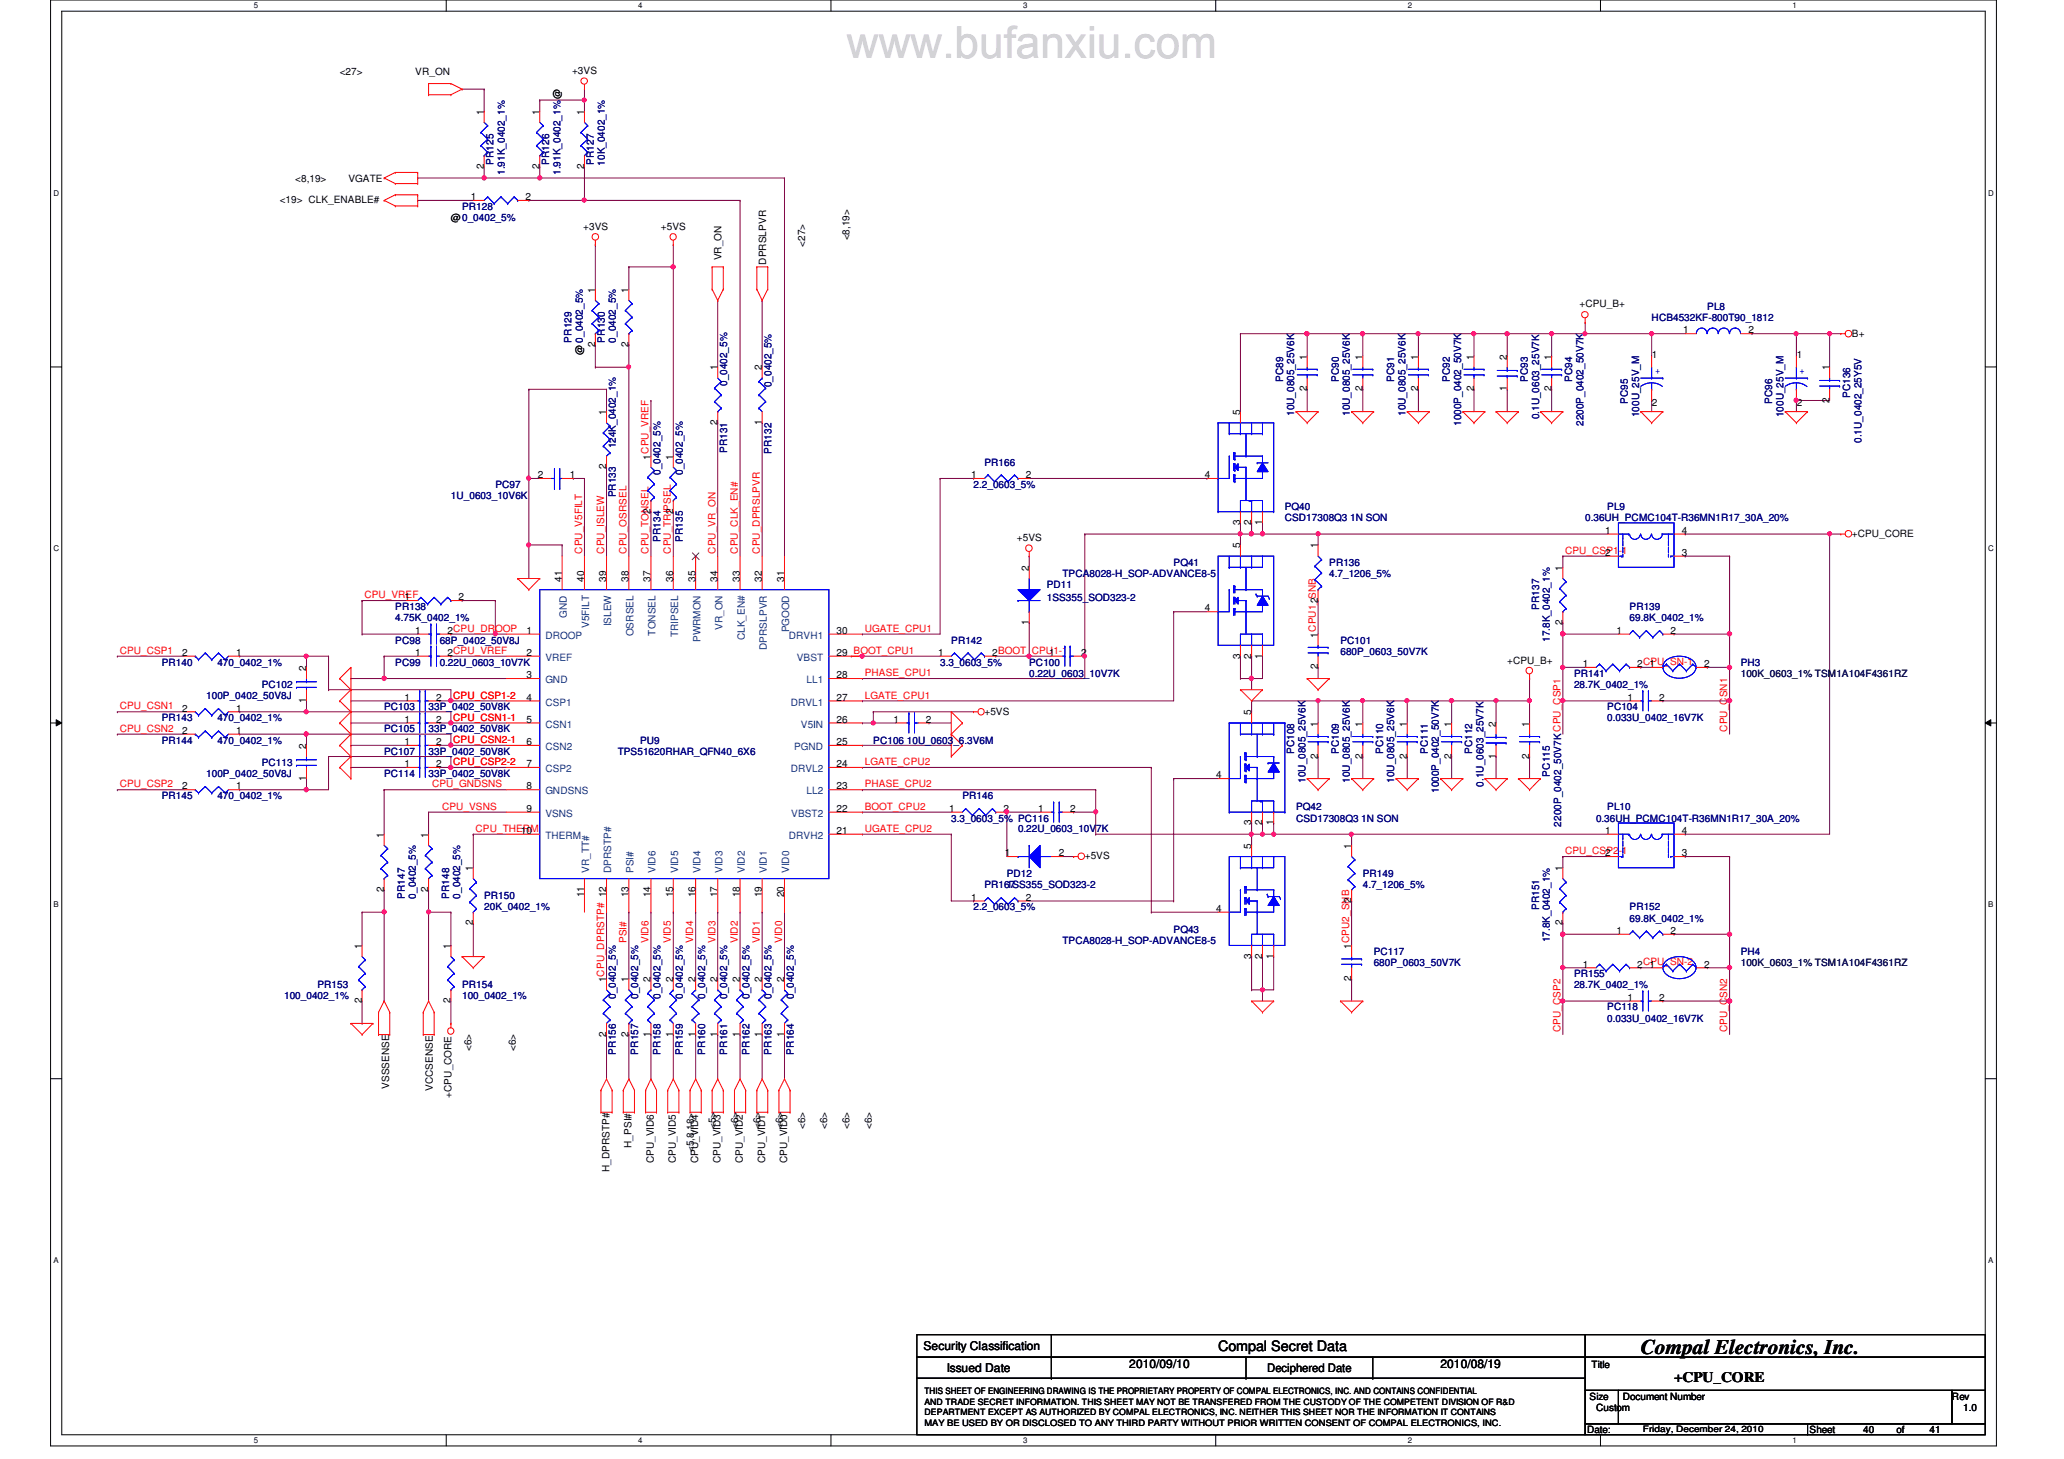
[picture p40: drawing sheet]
<svg xmlns="http://www.w3.org/2000/svg" width="297mm" height="210mm" viewBox="0 0 297 210" stroke-linecap="round" stroke-linejoin="round" font-family="sans-serif">
<defs><g id="words">
<text font-size="3" x="236.1" y="194.7">Compal Electronics, Inc.</text>
<g font-size="2.1">
<text x="175.3" y="194.4">Compal Secret Data</text>
<text x="240.9" y="198.8">+CPU_CORE</text>
</g>
<g font-size="1.7">
<text x="132.9" y="194.3">Security Classification</text>
<text x="136.3" y="197.3">Issued Date</text>
<text x="162.5" y="196.8">2010/09/10</text>
<text x="182.4" y="197.4">Deciphered Date</text>
<text x="207.3" y="196.8">2010/08/19</text>
</g>
<g font-size="1.4">
<text x="48.9" y="10.8">&lt;27&gt;</text>
<text x="59.8" y="10.8">VR_ON</text>
<text x="82.3" y="10.6">+3VS</text>
<text x="69.6" y="16.5" transform="rotate(-90 69.6 16.5)">1</text>
<text x="77.6" y="16.5" transform="rotate(-90 77.6 16.5)">1</text>
<text x="80.6" y="14.3" transform="rotate(-90 80.6 14.3)">@</text>
<text x="84.1" y="16.5" transform="rotate(-90 84.1 16.5)">1</text>
<text x="40.3" y="29.2">&lt;19&gt; CLK_ENABLE#</text>
<text x="42.5" y="26.2">&lt;8,19&gt;</text>
<text x="50.2" y="26.2">VGATE</text>
<text x="67.8" y="28.8">1</text>
<text x="69.6" y="24.3" transform="rotate(-90 69.6 24.3)">2</text>
<text x="75.6" y="28.8">2</text>
<text x="77.6" y="24.3" transform="rotate(-90 77.6 24.3)">2</text>
<text x="84.1" y="24.3" transform="rotate(-90 84.1 24.3)">2</text>
<text x="64.9" y="31.7">@0_0402_5%</text>
<text x="83.9" y="33.1">+3VS</text>
<text x="95.1" y="33.1">+5VS</text>
<text x="115.9" y="35.5" transform="rotate(-90 115.9 35.5)">&lt;27&gt;</text>
<text x="122.3" y="34.6" transform="rotate(-90 122.3 34.6)">&lt;8,19&gt;</text>
<text x="103.8" y="37.5" transform="rotate(-90 103.8 37.5)">VR_ON</text>
<text x="110.3" y="38.1" transform="rotate(-90 110.3 38.1)">DPRSLPVR</text>
<text x="85.6" y="42.1" transform="rotate(-90 85.6 42.1)">1</text>
<text x="90.5" y="42.1" transform="rotate(-90 90.5 42.1)">1</text>
<text x="227.3" y="44.2">+CPU_B+</text>
<text x="242.2" y="48">1</text>
<text x="251.6" y="48">2</text>
<text x="83.9" y="51.1" transform="rotate(-90 83.9 51.1)">@ 0_0402_5%</text>
<text x="85.6" y="49.9" transform="rotate(-90 85.6 49.9)">2</text>
<text x="90.5" y="49.9" transform="rotate(-90 90.5 49.9)">2</text>
<text x="103.2" y="53.3" transform="rotate(-90 103.2 53.3)">1</text>
<text x="109.6" y="53.3" transform="rotate(-90 109.6 53.3)">2</text>
<text x="188.1" y="51.7" transform="rotate(-90 188.1 51.7)">1</text>
<text x="196.1" y="51.7" transform="rotate(-90 196.1 51.7)">1</text>
<text x="204.1" y="51.7" transform="rotate(-90 204.1 51.7)">1</text>
<text x="212.1" y="51.7" transform="rotate(-90 212.1 51.7)">1</text>
<text x="216.9" y="51.7" transform="rotate(-90 216.9 51.7)">2</text>
<text x="223.3" y="51.7" transform="rotate(-90 223.3 51.7)">1</text>
<text x="237.7" y="51.4">1</text>
<text x="258.6" y="51.4">1</text>
<text x="263.3" y="53.3" transform="rotate(-90 263.3 53.3)">1</text>
<text x="266.5" y="48.4">B+</text>
<text x="87.2" y="59.7" transform="rotate(-90 87.2 59.7)">1</text>
<text x="178.5" y="59.7" transform="rotate(-90 178.5 59.7)">5</text>
<text x="188.1" y="56.3" transform="rotate(-90 188.1 56.3)">2</text>
<text x="196.1" y="56.3" transform="rotate(-90 196.1 56.3)">2</text>
<text x="204.1" y="56.3" transform="rotate(-90 204.1 56.3)">2</text>
<text x="212.1" y="56.3" transform="rotate(-90 212.1 56.3)">2</text>
<text x="216.9" y="56.3" transform="rotate(-90 216.9 56.3)">1</text>
<text x="223.3" y="56.3" transform="rotate(-90 223.3 56.3)">2</text>
<text x="237.7" y="58.5">2</text>
<text x="258.6" y="58.5">2</text>
<text x="263.3" y="57.9" transform="rotate(-90 263.3 57.9)">2</text>
<text x="103.2" y="61.1" transform="rotate(-90 103.2 61.1)">2</text>
<text x="109.6" y="61.1" transform="rotate(-90 109.6 61.1)">1</text>
<text x="77.4" y="68.8">2</text>
<text x="82" y="68.8">1</text>
<text x="87.2" y="67.5" transform="rotate(-90 87.2 67.5)">2</text>
<text x="93.6" y="66.1" transform="rotate(-90 93.6 66.1)">1CPU_VREF</text>
<text x="96.9" y="66.1" transform="rotate(-90 96.9 66.1)">1</text>
<text x="139.8" y="68.8">1</text>
<text x="147.6" y="68.8">2</text>
<text x="173.4" y="68.8">4</text>
<text x="93.6" y="73.9" transform="rotate(-90 93.6 73.9)">2</text>
<text x="96.9" y="73.9" transform="rotate(-90 96.9 73.9)">2</text>
<text x="146.3" y="77.9">+5VS</text>
<text x="178.5" y="75.5" transform="rotate(-90 178.5 75.5)">3</text>
<text x="180.1" y="75.5" transform="rotate(-90 180.1 75.5)">2</text>
<text x="181.6" y="75.5" transform="rotate(-90 181.6 75.5)">1</text>
<text x="231" y="76.8">1</text>
<text x="242" y="76.8">4</text>
<text x="266.5" y="77.2">+CPU_CORE</text>
<text x="80.9" y="83.7" transform="rotate(-90 80.9 83.7)">41</text>
<text x="84.1" y="83.7" transform="rotate(-90 84.1 83.7)">40</text>
<text x="87.2" y="83.7" transform="rotate(-90 87.2 83.7)">39</text>
<text x="90.5" y="83.7" transform="rotate(-90 90.5 83.7)">38</text>
<text x="93.6" y="83.7" transform="rotate(-90 93.6 83.7)">37</text>
<text x="96.9" y="83.7" transform="rotate(-90 96.9 83.7)">36</text>
<text x="100.1" y="83.7" transform="rotate(-90 100.1 83.7)">35</text>
<text x="103.2" y="83.7" transform="rotate(-90 103.2 83.7)">34</text>
<text x="106.5" y="83.7" transform="rotate(-90 106.5 83.7)">33</text>
<text x="109.6" y="83.7" transform="rotate(-90 109.6 83.7)">32</text>
<text x="112.9" y="83.7" transform="rotate(-90 112.9 83.7)">31</text>
<text x="148.1" y="82.1" transform="rotate(-90 148.1 82.1)">2</text>
<text x="178.5" y="78.9" transform="rotate(-90 178.5 78.9)">5</text>
<text x="189.6" y="78.9" transform="rotate(-90 189.6 78.9)">1</text>
<text x="224.9" y="82.1" transform="rotate(-90 224.9 82.1)">1</text>
<text x="231" y="80">2</text>
<text x="242" y="80">3</text>
<text x="58.2" y="86.4">1</text>
<text x="66" y="86.4">2</text>
<text x="148.1" y="89.9" transform="rotate(-90 148.1 89.9)">1</text>
<text x="173.4" y="88">4</text>
<text x="189.6" y="86.7" transform="rotate(-90 189.6 86.7)">2</text>
<text x="224.9" y="89.9" transform="rotate(-90 224.9 89.9)">2</text>
<text x="26.2" y="94.4">2</text>
<text x="34" y="94.4">1</text>
<text x="59.8" y="94.4">1</text>
<text x="59.8" y="91.2">1</text>
<text x="64.4" y="94.4">2CPU_VREF</text>
<text x="64.4" y="91.2">2CPU_DROOP</text>
<text x="75.8" y="91.2">1</text>
<text x="75.8" y="94.4">2</text>
<text x="120.4" y="94.4">29 BOOT_CPU1</text>
<text x="120.4" y="91.2">30</text>
<text x="135" y="94.4">1</text>
<text x="142.8" y="94.4">2BOOT_CPU1-1</text>
<text x="151" y="94.4">1</text>
<text x="155.6" y="94.4">2</text>
<text x="178.5" y="94.7" transform="rotate(-90 178.5 94.7)">3</text>
<text x="180.1" y="94.7" transform="rotate(-90 180.1 94.7)">2</text>
<text x="181.6" y="94.7" transform="rotate(-90 181.6 94.7)">1</text>
<text x="189.6" y="91.7" transform="rotate(-90 189.6 91.7)">1CPU1_SNB</text>
<text x="216.9" y="95.5">+CPU_B+</text>
<text x="227.8" y="96">1</text>
<text x="232.6" y="91.2">1</text>
<text x="235.6" y="96">2CPU_SN-1</text>
<text x="237.4" y="96">1</text>
<text x="240.4" y="91.2">2</text>
<text x="245.2" y="96">2</text>
<text x="44.1" y="101.1" transform="rotate(-90 44.1 101.1)">1</text>
<text x="44.1" y="96.5" transform="rotate(-90 44.1 96.5)">2</text>
<text x="58.2" y="100.8">1</text>
<text x="62.8" y="100.8">2</text>
<text x="75.8" y="97.6">3</text>
<text x="75.8" y="100.8">4</text>
<text x="120.4" y="100.8">27</text>
<text x="120.4" y="97.6">28</text>
<text x="189.6" y="96.3" transform="rotate(-90 189.6 96.3)">2</text>
<text x="234.2" y="100.8">1</text>
<text x="238.8" y="100.8">2</text>
<text x="26.2" y="105.6">2</text>
<text x="26.2" y="102.4">2</text>
<text x="34" y="105.6">1</text>
<text x="34" y="102.4">1</text>
<text x="44.1" y="107.7" transform="rotate(-90 44.1 107.7)">2</text>
<text x="58.2" y="107.2">1</text>
<text x="58.2" y="104">1</text>
<text x="62.8" y="107.2">2</text>
<text x="62.8" y="104">2</text>
<text x="75.8" y="104">5</text>
<text x="75.8" y="107.2">6</text>
<text x="120.4" y="107.2">25</text>
<text x="120.4" y="104">26</text>
<text x="128.6" y="104">1</text>
<text x="133.2" y="104">2</text>
<text x="141.7" y="102.8">+5VS</text>
<text x="180.1" y="102.9" transform="rotate(-90 180.1 102.9)">5</text>
<text x="189.6" y="104.5" transform="rotate(-90 189.6 104.5)">1</text>
<text x="196.1" y="104.5" transform="rotate(-90 196.1 104.5)">1</text>
<text x="202.5" y="104.5" transform="rotate(-90 202.5 104.5)">1</text>
<text x="208.9" y="104.5" transform="rotate(-90 208.9 104.5)">1</text>
<text x="215.3" y="104.5" transform="rotate(-90 215.3 104.5)">2</text>
<text x="220.1" y="104.5" transform="rotate(-90 220.1 104.5)">1</text>
<text x="26.2" y="113.6">2</text>
<text x="34" y="113.6">1</text>
<text x="44.1" y="112.3" transform="rotate(-90 44.1 112.3)">1</text>
<text x="58.2" y="110.4">1</text>
<text x="62.8" y="110.4">2</text>
<text x="75.8" y="110.4">7</text>
<text x="75.8" y="113.6">8</text>
<text x="120.4" y="113.6">23</text>
<text x="120.4" y="110.4">24</text>
<text x="175" y="112">4</text>
<text x="189.6" y="109.1" transform="rotate(-90 189.6 109.1)">2</text>
<text x="196.1" y="109.1" transform="rotate(-90 196.1 109.1)">2</text>
<text x="202.5" y="109.1" transform="rotate(-90 202.5 109.1)">2</text>
<text x="208.9" y="109.1" transform="rotate(-90 208.9 109.1)">2</text>
<text x="215.3" y="109.1" transform="rotate(-90 215.3 109.1)">1</text>
<text x="220.1" y="109.1" transform="rotate(-90 220.1 109.1)">2</text>
<text x="75" y="120">10</text>
<text x="75.8" y="116.8">9</text>
<text x="120.4" y="120">21</text>
<text x="120.4" y="116.8">22</text>
<text x="136.6" y="116.8">1</text>
<text x="144.4" y="116.8">2</text>
<text x="149.4" y="116.8">1</text>
<text x="154" y="116.8">2</text>
<text x="180.1" y="118.7" transform="rotate(-90 180.1 118.7)">3</text>
<text x="181.6" y="118.7" transform="rotate(-90 181.6 118.7)">2</text>
<text x="183.3" y="118.7" transform="rotate(-90 183.3 118.7)">1</text>
<text x="231" y="120">1</text>
<text x="242" y="120">4</text>
<text x="55.2" y="120.5" transform="rotate(-90 55.2 120.5)">1</text>
<text x="61.6" y="120.5" transform="rotate(-90 61.6 120.5)">1</text>
<text x="68.1" y="125.3" transform="rotate(-90 68.1 125.3)">1</text>
<text x="144.6" y="123.2">1</text>
<text x="152.4" y="123.2">2</text>
<text x="156.1" y="123.6">+5VS</text>
<text x="180.1" y="122.1" transform="rotate(-90 180.1 122.1)">5</text>
<text x="194.5" y="122.1" transform="rotate(-90 194.5 122.1)">1</text>
<text x="224.9" y="125.3" transform="rotate(-90 224.9 125.3)">1</text>
<text x="231" y="123.2">2</text>
<text x="242" y="123.2">3</text>
<text x="55.2" y="128.3" transform="rotate(-90 55.2 128.3)">2</text>
<text x="61.6" y="128.3" transform="rotate(-90 61.6 128.3)">2</text>
<text x="84.1" y="129.1" transform="rotate(-90 84.1 129.1)">11</text>
<text x="90.5" y="129.1" transform="rotate(-90 90.5 129.1)">13</text>
<text x="93.6" y="129.1" transform="rotate(-90 93.6 129.1)">14</text>
<text x="96.9" y="129.1" transform="rotate(-90 96.9 129.1)">15</text>
<text x="100.1" y="129.1" transform="rotate(-90 100.1 129.1)">16</text>
<text x="103.2" y="129.1" transform="rotate(-90 103.2 129.1)">17</text>
<text x="106.5" y="129.1" transform="rotate(-90 106.5 129.1)">18</text>
<text x="109.6" y="129.1" transform="rotate(-90 109.6 129.1)">19</text>
<text x="112.9" y="129.1" transform="rotate(-90 112.9 129.1)">20</text>
<text x="139.8" y="129.6">1</text>
<text x="147.6" y="129.6">2</text>
<text x="175" y="131.2">4</text>
<text x="194.5" y="129.9" transform="rotate(-90 194.5 129.9)">2</text>
<text x="52.1" y="136.5" transform="rotate(-90 52.1 136.5)">1</text>
<text x="64.9" y="136.5" transform="rotate(-90 64.9 136.5)">1</text>
<text x="68.1" y="133.1" transform="rotate(-90 68.1 133.1)">2</text>
<text x="180.1" y="137.9" transform="rotate(-90 180.1 137.9)">3</text>
<text x="181.6" y="137.9" transform="rotate(-90 181.6 137.9)">2</text>
<text x="183.3" y="137.9" transform="rotate(-90 183.3 137.9)">1</text>
<text x="194.5" y="136.5" transform="rotate(-90 194.5 136.5)">1CPU2_SNB</text>
<text x="224.9" y="133.1" transform="rotate(-90 224.9 133.1)">2</text>
<text x="232.6" y="134.4">1</text>
<text x="240.4" y="134.4">2</text>
<text x="87.2" y="141.3" transform="rotate(-90 87.2 141.3)">1CPU_DPRSTP# 12</text>
<text x="90.5" y="141.3" transform="rotate(-90 90.5 141.3)">1</text>
<text x="93.6" y="141.3" transform="rotate(-90 93.6 141.3)">2</text>
<text x="96.9" y="141.3" transform="rotate(-90 96.9 141.3)">2</text>
<text x="100.1" y="141.3" transform="rotate(-90 100.1 141.3)">2</text>
<text x="103.2" y="141.3" transform="rotate(-90 103.2 141.3)">2</text>
<text x="106.5" y="141.3" transform="rotate(-90 106.5 141.3)">2</text>
<text x="109.6" y="141.3" transform="rotate(-90 109.6 141.3)">2</text>
<text x="112.9" y="141.3" transform="rotate(-90 112.9 141.3)">2</text>
<text x="194.5" y="141.1" transform="rotate(-90 194.5 141.1)">2</text>
<text x="227.8" y="139.2">1</text>
<text x="234.2" y="144">1</text>
<text x="235.6" y="139.2">2CPU_SN-2</text>
<text x="237.4" y="139.2">1</text>
<text x="238.8" y="144">2</text>
<text x="245.2" y="139.2">2</text>
<text x="52.1" y="144.3" transform="rotate(-90 52.1 144.3)">2</text>
<text x="64.9" y="144.3" transform="rotate(-90 64.9 144.3)">2</text>
<text x="87.2" y="149.1" transform="rotate(-90 87.2 149.1)">2</text>
<text x="90.5" y="149.1" transform="rotate(-90 90.5 149.1)">2</text>
<text x="93.6" y="149.1" transform="rotate(-90 93.6 149.1)">1</text>
<text x="96.9" y="149.1" transform="rotate(-90 96.9 149.1)">1</text>
<text x="100.1" y="149.1" transform="rotate(-90 100.1 149.1)">1</text>
<text x="103.2" y="149.1" transform="rotate(-90 103.2 149.1)">1</text>
<text x="106.5" y="149.1" transform="rotate(-90 106.5 149.1)">1</text>
<text x="109.6" y="149.1" transform="rotate(-90 109.6 149.1)">1</text>
<text x="112.9" y="149.1" transform="rotate(-90 112.9 149.1)">1</text>
<text x="67.9" y="151.2" transform="rotate(-90 67.9 151.2)">&lt;6&gt;</text>
<text x="74.2" y="151.2" transform="rotate(-90 74.2 151.2)">&lt;6&gt;</text>
<text x="56" y="156.7" transform="rotate(-90 56 156.7)">VSSSENSE</text>
<text x="62.3" y="157" transform="rotate(-90 62.3 157)">VCCSENSE</text>
<text x="65" y="157.9" transform="rotate(-90 65 157.9)">+CPU_CORE</text>
<text x="90.9" y="165.1" transform="rotate(-90 90.9 165.1)">H_PSI#</text>
<text x="94.1" y="167.4" transform="rotate(-90 94.1 167.4)">CPU_VID6</text>
<text x="97.3" y="167.4" transform="rotate(-90 97.3 167.4)">CPU_VID5</text>
<text x="99.9" y="165.8" transform="rotate(-90 99.9 165.8)">&lt;5,8,18&gt;</text>
<text x="100.5" y="167.4" transform="rotate(-90 100.5 167.4)">CPU_VID4</text>
<text x="103" y="162.4" transform="rotate(-90 103 162.4)">&lt;5&gt;</text>
<text x="103.7" y="167.4" transform="rotate(-90 103.7 167.4)">CPU_VID3</text>
<text x="106.3" y="162.4" transform="rotate(-90 106.3 162.4)">&lt;6&gt;</text>
<text x="106.9" y="167.4" transform="rotate(-90 106.9 167.4)">CPU_VID2</text>
<text x="109.5" y="162.4" transform="rotate(-90 109.5 162.4)">&lt;6&gt;</text>
<text x="110.1" y="167.4" transform="rotate(-90 110.1 167.4)">CPU_VID1</text>
<text x="112.6" y="162.4" transform="rotate(-90 112.6 162.4)">&lt;6&gt;</text>
<text x="113.3" y="167.4" transform="rotate(-90 113.3 167.4)">CPU_VID0</text>
<text x="115.9" y="162.4" transform="rotate(-90 115.9 162.4)">&lt;6&gt;</text>
<text x="119" y="162.4" transform="rotate(-90 119 162.4)">&lt;6&gt;</text>
<text x="122.3" y="162.4" transform="rotate(-90 122.3 162.4)">&lt;6&gt;</text>
<text x="125.5" y="162.4" transform="rotate(-90 125.5 162.4)">&lt;6&gt;</text>
<text x="87.7" y="168.7" transform="rotate(-90 87.7 168.7)">H_DPRSTP#</text>
<text x="229.1" y="196.8">Title</text>
<text x="228.8" y="201.4">Size</text>
<text x="229.7" y="203">Custom</text>
<text x="233.5" y="201.4">Document Number</text>
<text x="280.9" y="201.4">Rev</text>
<text x="282.5" y="203">1.0</text>
<text x="228.4" y="206.2">Date:</text>
<text x="260.4" y="206.2">Sheet</text>
<text x="268.1" y="206.2">40</text>
<text x="272.9" y="206.2">of</text>
<text x="277.7" y="206.2">41</text>
</g>
<g font-size="1.4" fill="#000080">
<text x="71" y="23.7" transform="rotate(-90 71 23.7)">PR125</text>
<text x="79" y="23.7" transform="rotate(-90 79 23.7)">PR126</text>
<text x="85.5" y="23.7" transform="rotate(-90 85.5 23.7)">PR127</text>
<text x="87" y="23.8" transform="rotate(-90 87 23.8)">10K_0402_1%</text>
<text x="72.6" y="25.1" transform="rotate(-90 72.6 25.1)">1.91K_0402_1%</text>
<text x="80.6" y="25.1" transform="rotate(-90 80.6 25.1)">1.91K_0402_1%</text>
<text x="66.5" y="30.2">PR128</text>
<text x="237.7" y="46.2">HCB4532KF-800T90_1812</text>
<text x="245.7" y="44.6">PL8</text>
<text x="82.3" y="49.3" transform="rotate(-90 82.3 49.3)">PR129</text>
<text x="87" y="49.3" transform="rotate(-90 87 49.3)">PR130</text>
<text x="88.6" y="49.3" transform="rotate(-90 88.6 49.3)">0_0402_5%</text>
<text x="104.6" y="55.5" transform="rotate(-90 104.6 55.5)">0_0402_5%</text>
<text x="111" y="55.7" transform="rotate(-90 111 55.7)">0_0402_5%</text>
<text x="184.7" y="54.9" transform="rotate(-90 184.7 54.9)">PC89</text>
<text x="186.3" y="59.9" transform="rotate(-90 186.3 59.9)">10U_0805_25V6K</text>
<text x="192.7" y="54.9" transform="rotate(-90 192.7 54.9)">PC90</text>
<text x="194.3" y="59.9" transform="rotate(-90 194.3 59.9)">10U_0805_25V6K</text>
<text x="200.7" y="54.9" transform="rotate(-90 200.7 54.9)">PC91</text>
<text x="202.3" y="59.9" transform="rotate(-90 202.3 59.9)">10U_0805_25V6K</text>
<text x="208.7" y="54.9" transform="rotate(-90 208.7 54.9)">PC92</text>
<text x="219.9" y="54.9" transform="rotate(-90 219.9 54.9)">PC93</text>
<text x="226.3" y="54.9" transform="rotate(-90 226.3 54.9)">PC94</text>
<text x="234.3" y="58.1" transform="rotate(-90 234.3 58.1)">PC95</text>
<text x="255.1" y="58.1" transform="rotate(-90 255.1 58.1)">PC96</text>
<text x="266.3" y="57.3" transform="rotate(-90 266.3 57.3)">PC136</text>
<text x="88.6" y="64.5" transform="rotate(-90 88.6 64.5)">124K_0402_1%</text>
<text x="104.6" y="65.2" transform="rotate(-90 104.6 65.2)">PR131</text>
<text x="111" y="65.3" transform="rotate(-90 111 65.3)">PR132</text>
<text x="210.3" y="61.3" transform="rotate(-90 210.3 61.3)">1000P_0402_50V7K</text>
<text x="221.5" y="60.3" transform="rotate(-90 221.5 60.3)">0.1U_0603_25V7K</text>
<text x="227.9" y="61.3" transform="rotate(-90 227.9 61.3)">2200P_0402_50V7K</text>
<text x="235.9" y="60" transform="rotate(-90 235.9 60)">100U_25V_M</text>
<text x="256.7" y="60" transform="rotate(-90 256.7 60)">100U_25V_M</text>
<text x="267.9" y="63.7" transform="rotate(-90 267.9 63.7)">0.1U_0402_25Y5V</text>
<text x="64.9" y="71.8">1U_0603_10V6K</text>
<text x="71.3" y="70.2">PC97</text>
<text x="88.6" y="71.5" transform="rotate(-90 88.6 71.5)">PR133</text>
<text x="95" y="68.3" transform="rotate(-90 95 68.3)">0_0402_5%</text>
<text x="98.3" y="68.3" transform="rotate(-90 98.3 68.3)">0_0402_5%</text>
<text x="140.1" y="70.2">2.2_0603_5%</text>
<text x="141.7" y="67">PR166</text>
<text x="95" y="77.9" transform="rotate(-90 95 77.9)">PR134</text>
<text x="98.3" y="77.9" transform="rotate(-90 98.3 77.9)">PR135</text>
<text x="184.9" y="73.4">PQ40</text>
<text x="184.9" y="75">CSD17308Q3 1N SON</text>
<text x="228.1" y="75">0.36UH_PCMC104T-R36MN1R17_30A_20%</text>
<text x="231.3" y="73.4">PL9</text>
<text x="152.9" y="83">TPCA8028-H_SOP-ADVANCE8-5</text>
<text x="168.9" y="81.4">PQ41</text>
<text x="191.3" y="81.4">PR136</text>
<text x="191.3" y="83">4.7_1206_5%</text>
<text x="56.9" y="87.8">PR138</text>
<text x="56.9" y="89.4">4.75K_0402_1%</text>
<text x="150.7" y="84.6">PD11</text>
<text x="150.7" y="86.5">1SS355_SOD323-2</text>
<text x="221.5" y="87.7" transform="rotate(-90 221.5 87.7)">PR137</text>
<text x="234.5" y="87.8">PR139</text>
<text x="234.5" y="89.4">69.8K_0402_1%</text>
<text x="23.3" y="95.8">PR140</text>
<text x="31.3" y="95.8">470_0402_1%</text>
<text x="56.9" y="95.8">PC99</text>
<text x="56.9" y="92.6">PC98</text>
<text x="63.3" y="95.8">0.22U_0603_10V7K</text>
<text x="63.3" y="92.6">68P_0402_50V8J</text>
<text x="135.3" y="95.8">3.3_0603_5%</text>
<text x="136.9" y="92.6">PR142</text>
<text x="148.1" y="95.8">PC100</text>
<text x="192.9" y="92.6">PC101</text>
<text x="192.9" y="94.2">680P_0603_50V7K</text>
<text x="223.1" y="92.3" transform="rotate(-90 223.1 92.3)">17.8K_0402_1%</text>
<text x="250.5" y="95.8">PH3</text>
<text x="29.7" y="100.6">100P_0402_50V8J</text>
<text x="37.7" y="99">PC102</text>
<text x="148.1" y="97.4">0.22U_0603_10V7K</text>
<text x="226.5" y="97.4">PR141</text>
<text x="226.5" y="99">28.7K_0402_1%</text>
<text x="23.3" y="107">PR144</text>
<text x="23.3" y="103.8">PR143</text>
<text x="31.3" y="107">470_0402_1%</text>
<text x="31.3" y="103.8">470_0402_1%</text>
<text x="55.3" y="105.4">PC105</text>
<text x="55.3" y="102.2">PC103</text>
<text x="61.7" y="105.4">33P_0402_50V8K</text>
<text x="61.7" y="102.2">33P_0402_50V8K</text>
<text x="92.1" y="107">PU9</text>
<text x="125.7" y="107">PC106 10U_0603_6.3V6M</text>
<text x="231.3" y="102.2">PC104</text>
<text x="231.3" y="103.8">0.033U_0402_16V7K</text>
<text x="29.7" y="111.8">100P_0402_50V8J</text>
<text x="37.7" y="110.2">PC113</text>
<text x="55.3" y="108.6">PC107</text>
<text x="55.3" y="111.8">PC114</text>
<text x="61.7" y="108.6">33P_0402_50V8K</text>
<text x="61.7" y="111.8">33P_0402_50V8K</text>
<text x="88.9" y="108.6">TPS51620RHAR_QFN40_6X6</text>
<text x="186.3" y="108.5" transform="rotate(-90 186.3 108.5)">PC108</text>
<text x="187.9" y="112.6" transform="rotate(-90 187.9 112.6)">10U_0805_25V6K</text>
<text x="192.7" y="108.5" transform="rotate(-90 192.7 108.5)">PC109</text>
<text x="194.3" y="112.6" transform="rotate(-90 194.3 112.6)">10U_0805_25V6K</text>
<text x="199" y="108.5" transform="rotate(-90 199 108.5)">PC110</text>
<text x="200.7" y="112.6" transform="rotate(-90 200.7 112.6)">10U_0805_25V6K</text>
<text x="205.5" y="108.5" transform="rotate(-90 205.5 108.5)">PC111</text>
<text x="211.9" y="108.5" transform="rotate(-90 211.9 108.5)">PC112</text>
<text x="213.5" y="113.2" transform="rotate(-90 213.5 113.2)">0.1U_0603_25V7K</text>
<text x="223.1" y="111.7" transform="rotate(-90 223.1 111.7)">PC115</text>
<text x="23.3" y="115">PR145</text>
<text x="31.3" y="115">470_0402_1%</text>
<text x="136.9" y="118.2">3.3_0603_5% PC116</text>
<text x="138.5" y="115">PR146</text>
<text x="146.5" y="119.8">0.22U_0603_10V7K</text>
<text x="186.5" y="116.6">PQ42</text>
<text x="186.5" y="118.2">CSD17308Q3 1N SON</text>
<text x="207" y="114.1" transform="rotate(-90 207 114.1)">1000P_0402_50V7K</text>
<text x="224.7" y="118.9" transform="rotate(-90 224.7 118.9)">2200P_0402_50V7K CPU_CSP1</text>
<text x="229.7" y="118.2">0.36UH_PCMC104T-R36MN1R17_30A_20%</text>
<text x="231.3" y="116.6">PL10</text>
<text x="58.2" y="129.3" transform="rotate(-90 58.2 129.3)">PR147</text>
<text x="59.9" y="129.3" transform="rotate(-90 59.9 129.3)">0_0402_5%</text>
<text x="64.6" y="129.3" transform="rotate(-90 64.6 129.3)">PR148</text>
<text x="66.2" y="129.3" transform="rotate(-90 66.2 129.3)">0_0402_5%</text>
<text x="69.7" y="129.4">PR150</text>
<text x="69.7" y="131">20K_0402_1%</text>
<text x="140.1" y="131">2.2_0603_5%</text>
<text x="141.7" y="127.8">PR167</text>
<text x="144.9" y="126.2">PD12</text>
<text x="144.9" y="127.8">1SS355_SOD323-2</text>
<text x="196.1" y="126.2">PR149</text>
<text x="196.1" y="127.8">4.7_1206_5%</text>
<text x="221.5" y="130.9" transform="rotate(-90 221.5 130.9)">PR151</text>
<text x="234.5" y="131">PR152</text>
<text x="152.9" y="135.8">TPCA8028-H_SOP-ADVANCE8-5</text>
<text x="168.9" y="134.2">PQ43</text>
<text x="197.7" y="137.4">PC117</text>
<text x="223.1" y="135.6" transform="rotate(-90 223.1 135.6)">17.8K_0402_1%</text>
<text x="234.5" y="132.6">69.8K_0402_1%</text>
<text x="250.5" y="137.4">PH4</text>
<text x="40.9" y="143.8">100_0402_1%</text>
<text x="45.7" y="142.2">PR153</text>
<text x="66.5" y="142.2">PR154</text>
<text x="66.5" y="143.8">100_0402_1%</text>
<text x="88.6" y="143.7" transform="rotate(-90 88.6 143.7)">0_0402_5%</text>
<text x="91.9" y="143.7" transform="rotate(-90 91.9 143.7)">0_0402_5%</text>
<text x="95" y="143.7" transform="rotate(-90 95 143.7)">0_0402_5%</text>
<text x="98.3" y="143.7" transform="rotate(-90 98.3 143.7)">0_0402_5%</text>
<text x="101.5" y="143.7" transform="rotate(-90 101.5 143.7)">0_0402_5%</text>
<text x="104.6" y="143.7" transform="rotate(-90 104.6 143.7)">0_0402_5%</text>
<text x="107.9" y="143.7" transform="rotate(-90 107.9 143.7)">0_0402_5%</text>
<text x="111" y="143.7" transform="rotate(-90 111 143.7)">0_0402_5%</text>
<text x="114.3" y="143.7" transform="rotate(-90 114.3 143.7)">0_0402_5%</text>
<text x="197.7" y="139">680P_0603_50V7K</text>
<text x="226.5" y="140.6">PR155</text>
<text x="226.5" y="142.2">28.7K_0402_1%</text>
<text x="231.3" y="145.4">PC118</text>
<text x="231.3" y="147">0.033U_0402_16V7K</text>
<text x="88.6" y="151.7" transform="rotate(-90 88.6 151.7)">PR156</text>
<text x="91.9" y="151.7" transform="rotate(-90 91.9 151.7)">PR157</text>
<text x="95" y="151.7" transform="rotate(-90 95 151.7)">PR158</text>
<text x="98.3" y="151.7" transform="rotate(-90 98.3 151.7)">PR159</text>
<text x="101.5" y="151.7" transform="rotate(-90 101.5 151.7)">PR160</text>
<text x="104.6" y="151.7" transform="rotate(-90 104.6 151.7)">PR161</text>
<text x="107.9" y="151.7" transform="rotate(-90 107.9 151.7)">PR162</text>
<text x="111" y="151.7" transform="rotate(-90 111 151.7)">PR163</text>
<text x="114.3" y="151.7" transform="rotate(-90 114.3 151.7)">PR164</text>
</g>
<g font-size="1.4" fill="#00f">
<text x="238.2" y="53.8">+</text>
<text x="259" y="53.8">+</text>
</g>
<g font-size="1.4" fill="#f00">
<text x="83.8" y="79.7" transform="rotate(-90 83.8 79.7)">CPU_V5FILT</text>
<text x="86.9" y="79.7" transform="rotate(-90 86.9 79.7)">CPU_ISLEW</text>
<text x="90.2" y="79.7" transform="rotate(-90 90.2 79.7)">CPU_OSRSEL</text>
<text x="93.3" y="79.7" transform="rotate(-90 93.3 79.7)">CPU_TONSEL</text>
<text x="96.6" y="79.7" transform="rotate(-90 96.6 79.7)">CPU_TRIPSEL</text>
<text x="103" y="79.7" transform="rotate(-90 103 79.7)">CPU_VR_ON</text>
<text x="106.2" y="79.7" transform="rotate(-90 106.2 79.7)">CPU_CLK_EN#</text>
<text x="109.3" y="79.7" transform="rotate(-90 109.3 79.7)">CPU_DPRSLPVR</text>
<text x="225.3" y="79.7">CPU_CSP1-1</text>
<text x="52.4" y="86.1">CPU_VREF</text>
<text x="17.2" y="94.1">CPU_CSP1</text>
<text x="124.5" y="90.9">UGATE_CPU1</text>
<text x="65.2" y="100.5">CPU_CSP1-2</text>
<text x="124.5" y="97.3">PHASE_CPU1</text>
<text x="124.5" y="100.5">LGATE_CPU1</text>
<text x="17.2" y="102.1">CPU_CSN1</text>
<text x="17.2" y="105.3">CPU_CSN2</text>
<text x="65.2" y="103.7">CPU_CSN1-1</text>
<text x="65.2" y="106.9">CPU_CSN2-1</text>
<text x="248.6" y="105.3" transform="rotate(-90 248.6 105.3)">CPU_CSN1</text>
<text x="17.2" y="113.3">CPU_CSP2</text>
<text x="62.2" y="113.3">CPU_GNDSNS</text>
<text x="65.2" y="110.1">CPU_CSP2-2</text>
<text x="124.5" y="110.1">LGATE_CPU2</text>
<text x="124.5" y="113.3">PHASE_CPU2</text>
<text x="63.6" y="116.5">CPU_VSNS</text>
<text x="68.4" y="119.7">CPU_THERM</text>
<text x="124.5" y="119.7">UGATE_CPU2</text>
<text x="124.5" y="116.5">BOOT_CPU2</text>
<text x="225.3" y="122.9">CPU_CSP2-1</text>
<text x="90.2" y="135.7" transform="rotate(-90 90.2 135.7)">PSI#</text>
<text x="93.3" y="135.7" transform="rotate(-90 93.3 135.7)">VID6</text>
<text x="96.6" y="135.7" transform="rotate(-90 96.6 135.7)">VID5</text>
<text x="99.8" y="135.7" transform="rotate(-90 99.8 135.7)">VID4</text>
<text x="103" y="135.7" transform="rotate(-90 103 135.7)">VID3</text>
<text x="106.2" y="135.7" transform="rotate(-90 106.2 135.7)">VID2</text>
<text x="109.3" y="135.7" transform="rotate(-90 109.3 135.7)">VID1</text>
<text x="112.6" y="135.7" transform="rotate(-90 112.6 135.7)">VID0</text>
<text x="224.6" y="148.5" transform="rotate(-90 224.6 148.5)">CPU_CSP2</text>
<text x="248.6" y="148.5" transform="rotate(-90 248.6 148.5)">CPU_CSN2</text>
</g>
<g font-size="1.4" fill="#004080">
<text x="81.6" y="88.9" transform="rotate(-90 81.6 88.9)">GND</text>
<text x="78.5" y="91.9">DROOP</text>
<text x="78.5" y="95.1">VREF</text>
<text x="84.8" y="90.4" transform="rotate(-90 84.8 90.4)">V5FILT</text>
<text x="88" y="90.1" transform="rotate(-90 88 90.1)">ISLEW</text>
<text x="91.2" y="91.5" transform="rotate(-90 91.2 91.5)">OSRSEL</text>
<text x="94.4" y="91.4" transform="rotate(-90 94.4 91.4)">TONSEL</text>
<text x="97.6" y="91.7" transform="rotate(-90 97.6 91.7)">TRIPSEL</text>
<text x="100.8" y="92.4" transform="rotate(-90 100.8 92.4)">PWRMON</text>
<text x="104" y="90.6" transform="rotate(-90 104 90.6)">VR_ON</text>
<text x="107.2" y="92.1" transform="rotate(-90 107.2 92.1)">CLK_EN#</text>
<text x="110.4" y="93.5" transform="rotate(-90 110.4 93.5)">DPRSLPVR</text>
<text x="113.5" y="91.9">DRVH1</text>
<text x="113.6" y="91" transform="rotate(-90 113.6 91)">PGOOD</text>
<text x="114.7" y="95.1">VBST</text>
<text x="78.5" y="98.3">GND</text>
<text x="78.5" y="101.5">CSP1</text>
<text x="113.8" y="101.5">DRVL1</text>
<text x="116.1" y="98.3">LL1</text>
<text x="78.5" y="104.7">CSN1</text>
<text x="78.5" y="107.9">CSN2</text>
<text x="114.3" y="107.9">PGND</text>
<text x="115.3" y="104.7">V5IN</text>
<text x="78.5" y="111.1">CSP2</text>
<text x="113.8" y="111.1">DRVL2</text>
<text x="78.5" y="114.3">GNDSNS</text>
<text x="78.5" y="117.5">VSNS</text>
<text x="113.9" y="117.5">VBST2</text>
<text x="116.1" y="114.3">LL2</text>
<text x="78.5" y="120.7">THERM</text>
<text x="84.8" y="125.6" transform="rotate(-90 84.8 125.6)">VR_TT#</text>
<text x="88" y="125.6" transform="rotate(-90 88 125.6)">DPRSTP#</text>
<text x="91.2" y="125.6" transform="rotate(-90 91.2 125.6)">PSI#</text>
<text x="94.4" y="125.6" transform="rotate(-90 94.4 125.6)">VID6</text>
<text x="97.6" y="125.6" transform="rotate(-90 97.6 125.6)">VID5</text>
<text x="100.8" y="125.6" transform="rotate(-90 100.8 125.6)">VID4</text>
<text x="104" y="125.6" transform="rotate(-90 104 125.6)">VID3</text>
<text x="107.2" y="125.6" transform="rotate(-90 107.2 125.6)">VID2</text>
<text x="110.4" y="125.6" transform="rotate(-90 110.4 125.6)">VID1</text>
<text x="113.5" y="120.7">DRVH2</text>
<text x="113.6" y="125.6" transform="rotate(-90 113.6 125.6)">VID0</text>
</g>
<g font-size="1.4" fill="#000040">
<text x="250.5" y="97.4">100K_0603_1% TSM1A104F4361RZ</text>
<text x="250.5" y="139">100K_0603_1% TSM1A104F4361RZ</text>
</g>
<g font-size="1.3">
<text x="133.1" y="200.6">THIS SHEET OF ENGINEERING DRAWING IS THE PROPRIETARY PROPERTY OF COMPAL ELECTRONICS, INC. AND CONTAINS CONFIDENTIAL</text>
<text x="133.1" y="202.1">AND TRADE SECRET INFORMATION. THIS SHEET MAY NOT BE TRANSFERED FROM THE CUSTODY OF THE COMPETENT DIVISION OF R&amp;D</text>
<text x="133.1" y="203.6">DEPARTMENT EXCEPT AS AUTHORIZED BY COMPAL ELECTRONICS, INC. NEITHER THIS SHEET NOR THE INFORMATION IT CONTAINS</text>
<text x="133.1" y="205.1">MAY BE USED BY OR DISCLOSED TO ANY THIRD PARTY WITHOUT PRIOR WRITTEN CONSENT OF COMPAL ELECTRONICS, INC.</text>
<text x="236.4" y="206">Friday, December 24, 2010</text>
</g>
<g font-size="1.1">
<text x="36.5" y="1.1">5</text>
<text x="91.9" y="1.1">4</text>
<text x="147.2" y="1.1">3</text>
<text x="202.6" y="1.1">2</text>
<text x="258" y="1.1">1</text>
<text x="7.7" y="28.2">D</text>
<text x="286.1" y="28.2">D</text>
<text x="7.7" y="79.3">C</text>
<text x="286.1" y="79.3">C</text>
<text x="7.7" y="130.6">B</text>
<text x="286.1" y="130.6">B</text>
<text x="7.7" y="181.7">A</text>
<text x="286.1" y="181.7">A</text>
<text x="36.5" y="207.6">5</text>
<text x="91.9" y="207.6">4</text>
<text x="147.2" y="207.6">3</text>
<text x="202.6" y="207.6">2</text>
<text x="258" y="207.6">1</text>
</g>
</g></defs>
<path d="M7.3 0h280v208h-280zM8.9 1.6h276.8v204.8h-276.8z" fill="none" stroke="#000" stroke-width=".14"/>
<g fill="#fff">
<path d="M36.5 .2h.6v1.2h-.6z"/>
<path d="M36.5 206.6h.6v1.2h-.6z"/>
</g>
<path d="M64.2 0v1.6M64.2 206.4v1.6" fill="none" stroke="#000" stroke-width=".14"/>
<g fill="#fff">
<path d="M91.9 .2h.6v1.2h-.6z"/>
<path d="M91.9 206.6h.6v1.2h-.6z"/>
</g>
<path d="M119.6 0v1.6M119.6 206.4v1.6" fill="none" stroke="#000" stroke-width=".14"/>
<g fill="#fff">
<path d="M147.2 .2h.6v1.2h-.6z"/>
<path d="M147.2 206.6h.6v1.2h-.6z"/>
</g>
<path d="M175 0v1.6M175 206.4v1.6" fill="none" stroke="#000" stroke-width=".14"/>
<g fill="#fff">
<path d="M202.6 .2h.6v1.2h-.6z"/>
<path d="M202.6 206.6h.6v1.2h-.6z"/>
</g>
<path d="M230.3 0v1.6M230.3 206.4v1.6" fill="none" stroke="#000" stroke-width=".14"/>
<g fill="#fff">
<path d="M258 .2h.6v1.2h-.6z"/>
<path d="M258 206.6h.6v1.2h-.6z"/>
<path d="M7.7 27.2h.8v1.2h-.8z"/>
<path d="M286.1 27.2h.8v1.2h-.8z"/>
<path d="M7.7 78.4h.8v1.1h-.8z"/>
<path d="M286.1 78.4h.8v1.1h-.8z"/>
</g>
<path d="M7.3 52.8h1.6M285.7 52.8h1.6" fill="none" stroke="#000" stroke-width=".14"/>
<g fill="#fff">
<path d="M7.7 129.6h.7v1.2h-.7z"/>
<path d="M286.1 129.6h.7v1.2h-.7z"/>
</g>
<path d="M7.3 104h1.6M8.1 103.5l.8 .5-.8 .4zM285.7 104l.8-.5v.9zM285.7 104h1.6" fill="none" stroke="#000" stroke-width=".14"/>
<path d="M8.1 103.5l.8 .5-.8 .4zM285.7 104l.8-.5v.9z" fill="#000"/>
<g fill="#fff">
<path d="M7.7 180.8h.7v1.1h-.7z"/>
<path d="M286.1 180.8h.7v1.1h-.7z"/>
</g>
<path d="M7.3 155.2h1.6M285.7 155.2h1.6" fill="none" stroke="#000" stroke-width=".14"/>
<path d="M215.3 100.8h.1M215.3 100.8h4.8" fill="none" stroke="#800040" stroke-width=".14"/>
<circle cx="215.3" cy="100.8" r=".3" fill="#f0f"/>
<circle cx="215.3" cy="100.8" r=".3" fill="none" stroke="#f0f" stroke-width=".14"/>
<path d="M237.7 48h.1M237.7 48h4.8M183.3 120h.1M183.3 120h11.2M194.5 120h.1M194.5 120v1.6" fill="none" stroke="#800040" stroke-width=".14"/>
<circle cx="237.7" cy="48" r=".3" fill="#f0f"/>
<circle cx="237.7" cy="48" r=".3" fill="none" stroke="#f0f" stroke-width=".14"/>
<path d="M90.5 38.4h.1M90.5 38.4v3.2M212.1 48h.1M212.1 48v3.2M216.9 56h.1M216.9 56v3.2M223.3 51.2h.1M223.3 56h.1M223.3 48v3.2M223.3 56v3.2" fill="none" stroke="#800040" stroke-width=".14"/>
<circle cx="212.1" cy="48" r=".3" fill="#f0f"/>
<circle cx="212.1" cy="48" r=".3" fill="none" stroke="#f0f" stroke-width=".14"/>
<path d="M204.1 48h.1M204.1 48h8" fill="none" stroke="#800040" stroke-width=".14"/>
<circle cx="204.1" cy="48" r=".3" fill="#f0f"/>
<circle cx="204.1" cy="48" r=".3" fill="none" stroke="#f0f" stroke-width=".14"/>
<path d="M216.9 51.2h.1M216.9 48v3.2" fill="none" stroke="#800040" stroke-width=".14"/>
<circle cx="216.9" cy="48" r=".31" fill="#f0f"/>
<circle cx="216.9" cy="48" r=".31" fill="none" stroke="#f0f" stroke-width=".14"/>
<path d="M212.1 48h.1M212.1 48h16M216.9 48h.1M223.3 48h.1" fill="none" stroke="#800040" stroke-width=".14"/>
<circle cx="223.3" cy="48" r=".3" fill="#f0f"/>
<circle cx="223.3" cy="48" r=".3" fill="none" stroke="#f0f" stroke-width=".14"/>
<g fill="none" stroke="#800040" stroke-width=".14">
<path d="M90.5 38.4h.1M96.9 35.2h.1M96.9 35.2v3.2h-6.4M212.1 56h.1M212.1 56v3.2M258.5 57.6h.1M258.5 48h.1M258.5 48v3.2M258.5 57.6v1.6M178.5 76.8h.1M178.5 76.8h1.6M196.1 100.8h.1"/>
<path d="M196.1 100.8h6.4"/>
</g>
<circle cx="180.1" cy="76.8" r=".3" fill="#f0f"/>
<circle cx="180.1" cy="76.8" r=".3" fill="none" stroke="#f0f" stroke-width=".14"/>
<circle cx="178.5" cy="76.8" r=".3" fill="#f0f"/>
<circle cx="178.5" cy="76.8" r=".3" fill="none" stroke="#f0f" stroke-width=".14"/>
<g fill="none" stroke="#800040" stroke-width=".14">
<path d="M60.1 25.6h.1M60.1 25.6h9.6M69.7 25.6h.1M69.7 24v1.6M84.1 28.8h.1M84.1 28.8h22.4M85.7 52.8h.1M85.7 49.6h.1M85.7 52.8h4.8M85.7 49.6v3.2M90.5 49.6h.1M90.5 52.8h.1"/>
<path d="M90.5 49.6v30.4M252.1 48h.1M252.1 48h6.4M263.3 48h.1M263.3 48h1.6M156.1 76.8h.1M178.5 75.2h.1M178.5 75.2v1.6h-22.4M208.9 100.8h.1M208.9 108.8h.1M208.9 100.8v3.2M208.9 108.8v3.2"/>
<path d="M93.7 131.2h.1M93.7 131.2v9.6M96.9 131.2h.1M96.9 131.2v9.6M103.3 131.2h.1M103.3 131.2v9.6M106.5 131.2h.1M106.5 131.2v9.6M109.7 131.2h.1M109.7 131.2v9.6M112.9 131.2h.1M112.9 131.2v9.6"/>
<path d="M152.9 123.2h1.6M154.5 123.2h.1M157.7 120h.1M157.7 120h22.4M93.7 148.8h.1M93.7 148.8v6.4M96.9 148.8h.1M96.9 148.8v6.4M103.3 148.8h.1M103.3 148.8v6.4M106.5 148.8h.1M106.5 148.8v6.4"/>
<path d="M109.7 148.8h.1M109.7 148.8v6.4M112.9 148.8h.1M112.9 148.8v6.4"/>
</g>
<circle cx="90.5" cy="52.8" r=".3" fill="#f0f"/>
<circle cx="90.5" cy="52.8" r=".3" fill="none" stroke="#f0f" stroke-width=".14"/>
<path d="M109.7 43.2h.1M109.7 43.2v9.6M242.5 76.8h.1M242.5 76.8h20.8M180.1 120h.1M180.1 120h1.6M183.3 137.6h.1M183.3 137.6v4.8" fill="none" stroke="#800040" stroke-width=".14"/>
<circle cx="180.1" cy="120" r=".3" fill="#f0f"/>
<circle cx="180.1" cy="120" r=".3" fill="none" stroke="#f0f" stroke-width=".14"/>
<path d="M220.1 100.8h.1M220.1 100.8v3.2" fill="none" stroke="#800040" stroke-width=".14"/>
<circle cx="220.1" cy="100.8" r=".3" fill="#f0f"/>
<circle cx="220.1" cy="100.8" r=".3" fill="none" stroke="#f0f" stroke-width=".14"/>
<path d="M208.9 100.8h.1M208.9 100.8h6.4M215.3 108.8h.1M215.3 100.8h.1M215.3 100.8v3.2M215.3 108.8v3.2M220.1 108.8h.1M220.1 108.8v3.2" fill="none" stroke="#800040" stroke-width=".14"/>
<circle cx="208.9" cy="100.8" r=".31" fill="#f0f"/>
<circle cx="208.9" cy="100.8" r=".31" fill="none" stroke="#f0f" stroke-width=".14"/>
<g fill="none" stroke="#800040" stroke-width=".14">
<path d="M112.9 25.6h.1M112.9 25.6v54.4M55.3 97.6h.1M55.3 97.6h17.6M87.3 131.2h.1M87.3 131.2v9.6M90.5 131.2h.1M90.5 131.2v9.6M165.7 131.2h.1M165.7 131.2h9.6M87.3 148.8h.1M87.3 148.8v6.4"/>
<path d="M90.5 148.8h.1M90.5 148.8v6.4M181.7 142.4h.1M181.7 142.4h1.6"/>
</g>
<circle cx="55.3" cy="97.6" r=".31" fill="#f0f"/>
<circle cx="55.3" cy="97.6" r=".31" fill="none" stroke="#f0f" stroke-width=".14"/>
<g fill="none" stroke="#800040" stroke-width=".14">
<path d="M93.7 57.6h.1M93.7 57.6v8M93.7 73.6h.1M93.7 73.6v6.4M135.3 68.8h.1M135.3 68.8v22.4h-11.2M156.1 76.8h.1M156.1 76.8v17.6M50.5 97.6h.1M55.3 94.4h.1M55.3 94.4v3.2h-4.8M55.3 94.4h4.8"/>
<path d="M64.9 94.4h.1M64.9 94.4h8M71.3 91.2h.1M71.3 91.2h1.6M124.1 97.6h.1M124.1 91.2h.1M124.1 97.6h32M143.3 94.4h.1M148.1 89.6h.1M148.1 80h.1M148.1 80v1.6M148.1 89.6v4.8h-4.8"/>
<path d="M124.1 110.4h.1M124.1 110.4h41.6M144.9 116.8h.1M144.9 116.8v6.4M157.7 113.6h.1M157.7 113.6v3.2M168.9 112h.1M168.9 112v17.6M124.1 120h.1M124.1 120h12.8M136.9 120h.1M136.9 120v9.6"/>
</g>
<circle cx="71.3" cy="91.2" r=".3" fill="#f0f"/>
<circle cx="71.3" cy="91.2" r=".3" fill="none" stroke="#f0f" stroke-width=".14"/>
<g fill="none" stroke="#800040" stroke-width=".14">
<path d="M76.1 78.4h.1M76.1 78.4v4.8M76.1 78.4h4.8M80.9 78.4h.1M80.9 78.4v1.6M84.1 68.8h.1M84.1 68.8v11.2M52.1 86.4h.1M52.1 91.2h.1M52.1 86.4h6.4M52.1 86.4v4.8M52.1 91.2h8"/>
<path d="M66.5 86.4h.1M66.5 86.4h4.8M71.3 86.4h.1M71.3 86.4v4.8"/>
</g>
<circle cx="76.1" cy="78.4" r=".3" fill="#f0f"/>
<circle cx="76.1" cy="78.4" r=".3" fill="none" stroke="#f0f" stroke-width=".14"/>
<path d="M76.1 68.8h.1M76.1 68.8h1.6M76.1 68.8v9.6M82.5 68.8h.1M82.5 68.8h1.6" fill="none" stroke="#800040" stroke-width=".14"/>
<circle cx="76.1" cy="68.8" r=".3" fill="#f0f"/>
<circle cx="76.1" cy="68.8" r=".3" fill="none" stroke="#f0f" stroke-width=".14"/>
<g fill="none" stroke="#800040" stroke-width=".14">
<path d="M55.3 113.6h.1M55.3 113.6h17.6M61.7 116.8h.1M61.7 116.8h11.2M68.1 120h.1M68.1 132.8h.1M68.1 120h4.8M68.1 132.8v4.8M224.9 139.2h.1M224.9 134.4h.1M224.9 139.2h3.2M224.9 134.4v4.8"/>
<path d="M236.1 139.2h.1M236.1 139.2h1.6M245.7 139.2h.1M245.7 139.2h3.2"/>
</g>
<circle cx="224.9" cy="134.4" r=".31" fill="#f0f"/>
<circle cx="224.9" cy="134.4" r=".31" fill="none" stroke="#f0f" stroke-width=".14"/>
<path d="M236.1 96h.1M236.1 96h1.6M248.9 96h.1M248.9 96v4.8" fill="none" stroke="#800040" stroke-width=".14"/>
<circle cx="248.9" cy="100.8" r=".31" fill="#f0f"/>
<circle cx="248.9" cy="100.8" r=".31" fill="none" stroke="#f0f" stroke-width=".14"/>
<circle cx="248.9" cy="96" r=".31" fill="#f0f"/>
<circle cx="248.9" cy="96" r=".31" fill="none" stroke="#f0f" stroke-width=".14"/>
<path d="M224.9 91.2h.1M224.9 91.2h8M240.9 91.2h.1M240.9 91.2h8" fill="none" stroke="#800040" stroke-width=".14"/>
<circle cx="224.9" cy="91.2" r=".31" fill="#f0f"/>
<circle cx="224.9" cy="91.2" r=".31" fill="none" stroke="#f0f" stroke-width=".14"/>
<path d="M248.9 100.8h.1M248.9 100.8v4.8" fill="none" stroke="#800040" stroke-width=".14"/>
<circle cx="248.9" cy="100.8" r=".31" fill="#f0f"/>
<circle cx="248.9" cy="100.8" r=".31" fill="none" stroke="#f0f" stroke-width=".14"/>
<path d="M224.9 100.8h.1M224.9 100.8h9.6M239.3 100.8h.1M239.3 100.8h9.6" fill="none" stroke="#800040" stroke-width=".14"/>
<circle cx="224.9" cy="100.8" r=".31" fill="#f0f"/>
<circle cx="224.9" cy="100.8" r=".31" fill="none" stroke="#f0f" stroke-width=".14"/>
<path d="M224.9 89.6h.1M224.9 96h.1M224.9 89.6v1.6M224.9 96v9.6M245.7 96h.1M245.7 96h3.2M248.9 80h.1M248.9 80v11.2M224.9 100.8h.1" fill="none" stroke="#800040" stroke-width=".14"/>
<circle cx="224.9" cy="96" r=".31" fill="#f0f"/>
<circle cx="224.9" cy="96" r=".31" fill="none" stroke="#f0f" stroke-width=".14"/>
<path d="M224.9 96h.1M224.9 91.2h.1M224.9 96h3.2M224.9 91.2v4.8" fill="none" stroke="#800040" stroke-width=".14"/>
<circle cx="224.9" cy="91.2" r=".31" fill="#f0f"/>
<circle cx="224.9" cy="91.2" r=".31" fill="none" stroke="#f0f" stroke-width=".14"/>
<path d="M224.9 80h.1M224.9 80h6.4M224.9 80v1.6M242.5 80h.1M242.5 80h6.4M125.7 104h.1M125.7 104h3.2" fill="none" stroke="#800040" stroke-width=".14"/>
<circle cx="125.7" cy="104" r=".3" fill="#f0f"/>
<circle cx="125.7" cy="104" r=".3" fill="none" stroke="#f0f" stroke-width=".14"/>
<g fill="none" stroke="#800040" stroke-width=".14">
<path d="M96.9 38.4h.1M96.9 38.4v27.2M76.1 56h.1M76.1 56h11.2M87.3 56h.1M87.3 56v3.2M96.9 73.6h.1M96.9 73.6v6.4M125.7 102.4h.1M125.7 102.4h14.4M125.7 102.4v1.6M133.7 104h.1"/>
<path d="M133.7 104h3.2M68.1 120h.1M68.1 120v4.8"/>
</g>
<circle cx="96.9" cy="38.4" r=".31" fill="#f0f"/>
<circle cx="96.9" cy="38.4" r=".31" fill="none" stroke="#f0f" stroke-width=".14"/>
<path d="M77.7 25.6h.1M77.7 25.6h35.2M85.7 35.2h.1M85.7 35.2v6.4M87.3 67.2h.1M87.3 67.2v12.8" fill="none" stroke="#800040" stroke-width=".14"/>
<circle cx="77.7" cy="25.6" r=".31" fill="#f0f"/>
<circle cx="77.7" cy="25.6" r=".31" fill="none" stroke="#f0f" stroke-width=".14"/>
<path d="M77.7 14.4h.1M77.7 14.4h6.4M84.1 14.4h.1M84.1 14.4v1.6M106.5 28.8h.1M106.5 28.8v51.2" fill="none" stroke="#800040" stroke-width=".14"/>
<circle cx="84.1" cy="14.4" r=".3" fill="#f0f"/>
<circle cx="84.1" cy="14.4" r=".3" fill="none" stroke="#f0f" stroke-width=".14"/>
<path d="M77.7 14.4h.1M77.7 14.4v1.6M84.1 12.8h.1M84.1 12.8v1.6M69.7 25.6h.1M77.7 24h.1M77.7 24v1.6h-8" fill="none" stroke="#800040" stroke-width=".14"/>
<circle cx="69.7" cy="25.6" r=".31" fill="#f0f"/>
<circle cx="69.7" cy="25.6" r=".31" fill="none" stroke="#f0f" stroke-width=".14"/>
<path d="M76.1 28.8h.1M84.1 24h.1M84.1 24v4.8h-8" fill="none" stroke="#800040" stroke-width=".14"/>
<circle cx="84.1" cy="28.8" r=".3" fill="#f0f"/>
<circle cx="84.1" cy="28.8" r=".3" fill="none" stroke="#f0f" stroke-width=".14"/>
<path d="M60.1 28.8h.1M60.1 28.8h8M248.9 134.4h.1M248.9 134.4v4.8" fill="none" stroke="#800040" stroke-width=".14"/>
<circle cx="248.9" cy="134.4" r=".31" fill="#f0f"/>
<circle cx="248.9" cy="134.4" r=".31" fill="none" stroke="#f0f" stroke-width=".14"/>
<path d="M248.9 91.2h.1M248.9 91.2v4.8" fill="none" stroke="#800040" stroke-width=".14"/>
<circle cx="248.9" cy="91.2" r=".31" fill="#f0f"/>
<circle cx="248.9" cy="91.2" r=".31" fill="none" stroke="#f0f" stroke-width=".14"/>
<g fill="none" stroke="#800040" stroke-width=".14">
<path d="M76.1 56h.1M76.1 56v12.8M64.9 91.2h.1M64.9 91.2h6.4M50.5 100.8h.1M50.5 104h.1M50.5 107.2h.1M50.5 110.4h.1M50.5 104h8M50.5 100.8h8M50.5 107.2h8M50.5 110.4h8"/>
<path d="M55.3 113.6h.1M55.3 113.6v6.4M61.7 116.8v3.2M124.1 104h.1M124.1 104h1.6M165.7 110.4h.1M165.7 110.4v20.8M61.7 120h.1M61.7 131.2h.1M61.7 128v3.2M181.7 137.6h.1M181.7 137.6v4.8h-1.6"/>
<path d="M180.1 142.4h.1"/>
</g>
<circle cx="61.7" cy="131.2" r=".3" fill="#f0f"/>
<circle cx="61.7" cy="131.2" r=".3" fill="none" stroke="#f0f" stroke-width=".14"/>
<g fill="none" stroke="#800040" stroke-width=".14">
<path d="M52.1 131.2h.1M52.1 131.2h3.2M52.1 131.2v4.8M55.3 131.2h.1M55.3 128h.1M55.3 128v3.2M64.9 131.2h.1M64.9 136h.1M64.9 131.2h-3.2v12.8M64.9 131.2v4.8M52.1 147.2h.1M52.1 144v3.2"/>
<path d="M61.7 144h.1M64.9 147.2h.1M64.9 144v3.2"/>
</g>
<circle cx="55.3" cy="131.2" r=".3" fill="#f0f"/>
<circle cx="55.3" cy="131.2" r=".3" fill="none" stroke="#f0f" stroke-width=".14"/>
<path d="M64.9 100.8h.1M64.9 100.8h8M55.3 131.2v12.8M55.3 144h.1" fill="none" stroke="#800040" stroke-width=".14"/>
<circle cx="64.9" cy="100.8" r=".31" fill="#f0f"/>
<circle cx="64.9" cy="100.8" r=".31" fill="none" stroke="#f0f" stroke-width=".14"/>
<path d="M47.3 99.2h.1M47.3 99.2h17.6M64.9 104h.1M64.9 104h8" fill="none" stroke="#800040" stroke-width=".14"/>
<circle cx="64.9" cy="104" r=".31" fill="#f0f"/>
<circle cx="64.9" cy="104" r=".31" fill="none" stroke="#f0f" stroke-width=".14"/>
<path d="M64.9 107.2h.1M64.9 107.2h8" fill="none" stroke="#800040" stroke-width=".14"/>
<circle cx="64.9" cy="107.2" r=".31" fill="#f0f"/>
<circle cx="64.9" cy="107.2" r=".31" fill="none" stroke="#f0f" stroke-width=".14"/>
<path d="M64.9 110.4h.1M64.9 110.4h8" fill="none" stroke="#800040" stroke-width=".14"/>
<circle cx="64.9" cy="110.4" r=".31" fill="#f0f"/>
<circle cx="64.9" cy="110.4" r=".31" fill="none" stroke="#f0f" stroke-width=".14"/>
<path d="M16.9 94.4h.1M16.9 94.4h9.6M44.1 94.4h.1M44.1 94.4h3.2M16.9 102.4h.1M16.9 105.6h.1M16.9 113.6h.1M16.9 102.4h9.6M16.9 105.6h9.6M16.9 113.6h9.6M44.1 102.4h.1M44.1 102.4h20.8" fill="none" stroke="#800040" stroke-width=".14"/>
<circle cx="44.1" cy="102.4" r=".3" fill="#f0f"/>
<circle cx="44.1" cy="102.4" r=".3" fill="none" stroke="#f0f" stroke-width=".14"/>
<path d="M44.1 105.6h.1M44.1 105.6h20.8" fill="none" stroke="#800040" stroke-width=".14"/>
<circle cx="44.1" cy="105.6" r=".31" fill="#f0f"/>
<circle cx="44.1" cy="105.6" r=".31" fill="none" stroke="#f0f" stroke-width=".14"/>
<path d="M44.1 113.6h.1M47.3 108.8h.1M47.3 108.8v4.8h-3.2" fill="none" stroke="#800040" stroke-width=".14"/>
<circle cx="44.1" cy="113.6" r=".31" fill="#f0f"/>
<circle cx="44.1" cy="113.6" r=".31" fill="none" stroke="#f0f" stroke-width=".14"/>
<g fill="none" stroke="#800040" stroke-width=".14">
<path d="M44.1 94.4h.1M44.1 94.4v1.6M47.3 94.4h.1M47.3 94.4v4.8M64.9 99.2v1.6M47.3 108.8h17.6M63.3 100.8h.1M63.3 104h.1M63.3 107.2h.1M63.3 110.4h.1M63.3 100.8h1.6M63.3 104h1.6"/>
<path d="M63.3 107.2h1.6M63.3 110.4h1.6M64.9 100.8h.1M64.9 104h.1M64.9 107.2h.1M64.9 108.8h.1M64.9 110.4h.1M64.9 102.4v1.6M64.9 105.6v1.6M64.9 108.8v1.6"/>
</g>
<circle cx="44.1" cy="94.4" r=".3" fill="#f0f"/>
<circle cx="44.1" cy="94.4" r=".3" fill="none" stroke="#f0f" stroke-width=".14"/>
<g fill="none" stroke="#800040" stroke-width=".14">
<path d="M188.1 48h.1M188.1 48h8M34.5 94.4h.1M34.5 94.4h9.6M168.9 88h.1M168.9 88h4.8M34.5 102.4h.1M34.5 105.6h.1M34.5 113.6h.1M34.5 105.6h9.6M44.1 100.8h.1M44.1 105.6h.1"/>
<path d="M44.1 112h.1M44.1 100.8v1.6h-9.6M44.1 105.6v1.6M44.1 112v1.6h-9.6"/>
</g>
<circle cx="196.1" cy="48" r=".3" fill="#f0f"/>
<circle cx="196.1" cy="48" r=".3" fill="none" stroke="#f0f" stroke-width=".14"/>
<circle cx="188.1" cy="48" r=".3" fill="#f0f"/>
<circle cx="188.1" cy="48" r=".3" fill="none" stroke="#f0f" stroke-width=".14"/>
<path d="M178.5 48h.1M178.5 48h9.6" fill="none" stroke="#800040" stroke-width=".14"/>
<circle cx="188.1" cy="48" r=".3" fill="#f0f"/>
<circle cx="188.1" cy="48" r=".3" fill="none" stroke="#f0f" stroke-width=".14"/>
<path d="M248.9 139.2h.1M248.9 139.2v4.8" fill="none" stroke="#800040" stroke-width=".14"/>
<circle cx="248.9" cy="144" r=".31" fill="#f0f"/>
<circle cx="248.9" cy="144" r=".31" fill="none" stroke="#f0f" stroke-width=".14"/>
<circle cx="248.9" cy="139.2" r=".31" fill="#f0f"/>
<circle cx="248.9" cy="139.2" r=".31" fill="none" stroke="#f0f" stroke-width=".14"/>
<path d="M148.1 94.4h.1M148.1 94.4h3.2M168.9 112h.1M168.9 112h6.4" fill="none" stroke="#800040" stroke-width=".14"/>
<circle cx="148.1" cy="94.4" r=".3" fill="#f0f"/>
<circle cx="148.1" cy="94.4" r=".3" fill="none" stroke="#f0f" stroke-width=".14"/>
<g fill="none" stroke="#800040" stroke-width=".14">
<path d="M103.3 43.2h.1M103.3 43.2v9.6M103.3 60.8h.1M103.3 60.8v19.2M109.7 60.8h.1M109.7 60.8v19.2M178.5 76.8h.1M178.5 76.8v1.6M180.1 75.2h.1M180.1 75.2v1.6M181.7 75.2h.1M181.7 75.2v1.6"/>
<path d="M178.5 94.4h.1M178.5 94.4v3.2M180.1 94.4h.1M180.1 97.6h.1M180.1 94.4v3.2M181.7 94.4h.1M181.7 94.4v3.2h-1.6M124.1 100.8h.1M124.1 100.8h44.8"/>
</g>
<circle cx="180.1" cy="97.6" r=".31" fill="#f0f"/>
<circle cx="180.1" cy="97.6" r=".31" fill="none" stroke="#f0f" stroke-width=".14"/>
<path d="M180.1 76.8h.1M180.1 76.8h1.6M178.5 97.6h.1M178.5 97.6h1.6" fill="none" stroke="#800040" stroke-width=".14"/>
<circle cx="181.7" cy="76.8" r=".3" fill="#f0f"/>
<circle cx="181.7" cy="76.8" r=".3" fill="none" stroke="#f0f" stroke-width=".14"/>
<circle cx="180.1" cy="76.8" r=".3" fill="#f0f"/>
<circle cx="180.1" cy="76.8" r=".3" fill="none" stroke="#f0f" stroke-width=".14"/>
<path d="M144.9 116.8h.1M144.9 116.8h4.8" fill="none" stroke="#800040" stroke-width=".14"/>
<circle cx="144.9" cy="116.8" r=".31" fill="#f0f"/>
<circle cx="144.9" cy="116.8" r=".31" fill="none" stroke="#f0f" stroke-width=".14"/>
<path d="M124.1 116.8h.1M124.1 116.8h12.8M154.5 116.8h.1M154.5 116.8h3.2" fill="none" stroke="#800040" stroke-width=".14"/>
<circle cx="157.7" cy="116.8" r=".3" fill="#f0f"/>
<circle cx="157.7" cy="116.8" r=".3" fill="none" stroke="#f0f" stroke-width=".14"/>
<path d="M224.9 134.4h.1M224.9 134.4h8M240.9 134.4h.1M240.9 134.4h8" fill="none" stroke="#800040" stroke-width=".14"/>
<circle cx="224.9" cy="134.4" r=".31" fill="#f0f"/>
<circle cx="224.9" cy="134.4" r=".31" fill="none" stroke="#f0f" stroke-width=".14"/>
<path d="M181.7 142.4h.1M181.7 142.4v1.6" fill="none" stroke="#800040" stroke-width=".14"/>
<circle cx="181.7" cy="142.4" r=".3" fill="#f0f"/>
<circle cx="181.7" cy="142.4" r=".3" fill="none" stroke="#f0f" stroke-width=".14"/>
<path d="M178.5 48h.1M178.5 48v11.2M189.7 76.8h.1M189.7 76.8h41.6M124.1 113.6h.1M124.1 113.6h33.6M157.7 116.8h.1M157.7 116.8v3.2M180.1 100.8h.1M180.1 100.8v1.6M180.1 137.6h.1M180.1 137.6v4.8" fill="none" stroke="#800040" stroke-width=".14"/>
<circle cx="189.7" cy="76.8" r=".3" fill="#f0f"/>
<circle cx="189.7" cy="76.8" r=".3" fill="none" stroke="#f0f" stroke-width=".14"/>
<path d="M202.5 100.8h.1M202.5 100.8h6.4" fill="none" stroke="#800040" stroke-width=".14"/>
<circle cx="202.5" cy="100.8" r=".3" fill="#f0f"/>
<circle cx="202.5" cy="100.8" r=".3" fill="none" stroke="#f0f" stroke-width=".14"/>
<path d="M181.7 120h.1M181.7 120h1.6" fill="none" stroke="#800040" stroke-width=".14"/>
<circle cx="183.3" cy="120" r=".3" fill="#f0f"/>
<circle cx="183.3" cy="120" r=".3" fill="none" stroke="#f0f" stroke-width=".14"/>
<circle cx="181.7" cy="120" r=".3" fill="#f0f"/>
<circle cx="181.7" cy="120" r=".3" fill="none" stroke="#f0f" stroke-width=".14"/>
<g fill="none" stroke="#800040" stroke-width=".14">
<path d="M66.5 12.8h3.2M69.7 12.8h.1M69.7 16h.1M69.7 12.8v3.2M189.7 86.4h.1M189.7 96h.1M189.7 86.4v4.8M189.7 96v1.6M181.7 118.4h.1M181.7 118.4v1.6M194.5 129.6h.1M194.5 129.6v6.4"/>
<path d="M242.5 120h.1M242.5 120h20.8M194.5 140.8h.1M194.5 140.8v3.2M248.9 144h.1M248.9 144v4.8"/>
</g>
<circle cx="248.9" cy="144" r=".31" fill="#f0f"/>
<circle cx="248.9" cy="144" r=".31" fill="none" stroke="#f0f" stroke-width=".14"/>
<path d="M263.3 76.8h.1M263.3 76.8v43.2" fill="none" stroke="#800040" stroke-width=".14"/>
<circle cx="263.3" cy="76.8" r=".3" fill="#f0f"/>
<circle cx="263.3" cy="76.8" r=".3" fill="none" stroke="#f0f" stroke-width=".14"/>
<path d="M188.1 48h.1M188.1 48v3.2M196.1 48h.1M196.1 56h.1M196.1 48v3.2M196.1 56v3.2M156.1 94.4h.1M156.1 94.4v3.2M180.1 118.4h.1M180.1 118.4v1.6M183.3 118.4h.1M183.3 118.4v1.6" fill="none" stroke="#800040" stroke-width=".14"/>
<circle cx="156.1" cy="94.4" r=".3" fill="#f0f"/>
<circle cx="156.1" cy="94.4" r=".3" fill="none" stroke="#f0f" stroke-width=".14"/>
<path d="M194.5 120h.1M194.5 120h36.8" fill="none" stroke="#800040" stroke-width=".14"/>
<circle cx="194.5" cy="120" r=".3" fill="#f0f"/>
<circle cx="194.5" cy="120" r=".3" fill="none" stroke="#f0f" stroke-width=".14"/>
<path d="M228.1 46.4h.1M228.1 46.4v1.6M224.9 144h.1M224.9 144h9.6M239.3 144h.1M239.3 144h9.6" fill="none" stroke="#800040" stroke-width=".14"/>
<circle cx="224.9" cy="144" r=".31" fill="#f0f"/>
<circle cx="224.9" cy="144" r=".31" fill="none" stroke="#f0f" stroke-width=".14"/>
<path d="M188.1 56h.1M188.1 56v3.2M224.9 132.8h.1M224.9 139.2h.1M224.9 132.8v1.6M224.9 139.2v9.6M248.9 123.2h.1M248.9 123.2v11.2M224.9 144h.1" fill="none" stroke="#800040" stroke-width=".14"/>
<circle cx="224.9" cy="139.2" r=".31" fill="#f0f"/>
<circle cx="224.9" cy="139.2" r=".31" fill="none" stroke="#f0f" stroke-width=".14"/>
<path d="M189.7 100.8h.1M189.7 108.8h.1M189.7 100.8v3.2M189.7 108.8v3.2M196.1 108.8h.1M196.1 100.8h.1M196.1 100.8v3.2M196.1 108.8v3.2M202.5 100.8h.1M202.5 108.8h.1M202.5 100.8v3.2M202.5 108.8v3.2" fill="none" stroke="#800040" stroke-width=".14"/>
<circle cx="196.1" cy="100.8" r=".3" fill="#f0f"/>
<circle cx="196.1" cy="100.8" r=".3" fill="none" stroke="#f0f" stroke-width=".14"/>
<path d="M124.1 94.4h.1M124.1 94.4h11.2" fill="none" stroke="#800040" stroke-width=".14"/>
<circle cx="124.1" cy="94.4" r=".3" fill="#f0f"/>
<circle cx="124.1" cy="94.4" r=".3" fill="none" stroke="#f0f" stroke-width=".14"/>
<g fill="none" stroke="#800040" stroke-width=".14">
<path d="M204.1 56h.1M204.1 56v3.2M263.3 76.8h.1M263.3 76.8h1.6M180.1 97.6h.1M180.1 97.6v1.6M124.1 107.2h.1M124.1 107.2h12.8M180.1 100.8h.1M180.1 100.8h16M189.7 100.8h.1M224.9 123.2h.1"/>
<path d="M224.9 123.2h6.4M224.9 123.2v1.6M242.5 123.2h.1M242.5 123.2h6.4"/>
</g>
<circle cx="189.7" cy="100.8" r=".3" fill="#f0f"/>
<circle cx="189.7" cy="100.8" r=".3" fill="none" stroke="#f0f" stroke-width=".14"/>
<path d="M196.1 48h.1M196.1 48h8M204.1 48h.1M204.1 48v3.2" fill="none" stroke="#800040" stroke-width=".14"/>
<circle cx="196.1" cy="48" r=".3" fill="#f0f"/>
<circle cx="196.1" cy="48" r=".3" fill="none" stroke="#f0f" stroke-width=".14"/>
<g fill="none" stroke="#800040" stroke-width=".14">
<path d="M181.7 76.8h.1M181.7 76.8h8M189.7 76.8h.1M189.7 76.8v1.6M122.5 94.4h.1M122.5 94.4h1.6M168.9 88h.1M168.9 88v12.8M220.1 97.6h.1M220.1 97.6v3.2M100.1 131.2h.1M100.1 131.2v9.6"/>
<path d="M180.1 120h.1M180.1 120v1.6M100.1 148.8h.1M100.1 148.8v6.4"/>
</g>
<circle cx="181.7" cy="76.8" r=".3" fill="#f0f"/>
<circle cx="181.7" cy="76.8" r=".3" fill="none" stroke="#f0f" stroke-width=".14"/>
<path d="M228.1 48h.1M228.1 48h9.6M237.7 57.6h.1M237.7 48h.1M237.7 48v3.2M237.7 57.6v1.6" fill="none" stroke="#800040" stroke-width=".14"/>
<circle cx="228.1" cy="48" r=".3" fill="#f0f"/>
<circle cx="228.1" cy="48" r=".3" fill="none" stroke="#f0f" stroke-width=".14"/>
<path d="M263.3 48h.1M263.3 48v4.8M135.3 68.8h4.8M140.1 68.8h.1M148.1 68.8h25.6M173.7 68.8h.1M136.9 129.6h3.2M140.1 129.6h.1M148.1 129.6h20.8M168.9 129.6h.1" fill="none" stroke="#800040" stroke-width=".14"/>
<circle cx="263.3" cy="48" r=".3" fill="#f0f"/>
<circle cx="263.3" cy="48" r=".3" fill="none" stroke="#f0f" stroke-width=".14"/>
<path d="M258.5 48h.1M258.5 48h4.8" fill="none" stroke="#800040" stroke-width=".14"/>
<circle cx="258.5" cy="48" r=".3" fill="#f0f"/>
<circle cx="258.5" cy="48" r=".3" fill="none" stroke="#f0f" stroke-width=".14"/>
<path d="M258.5 57.6h.1M258.5 57.6h4.8" fill="none" stroke="#800040" stroke-width=".14"/>
<circle cx="258.5" cy="57.6" r=".31" fill="#f0f"/>
<circle cx="258.5" cy="57.6" r=".31" fill="none" stroke="#f0f" stroke-width=".14"/>
<g fill="none" stroke="#f00" stroke-width=".14">
<path d="M61.7 13.6h.1M61.7 12h.1M61.7 12h3.2M61.7 13.6h3.2M61.7 12v1.6M64.9 12h.1M64.9 13.6h.1M64.9 12l1.6 .8M66.5 12.8h.1M66.5 12.8l-1.6 .8M84.1 12.8h.1M84.1 12.1v.7"/>
<path d="M84.1 16v1.6M55.3 28.8h.1M55.3 25.6h.1M55.3 28.8l1.6 .8M55.3 25.6l1.6 .8M56.9 29.6h.1M56.9 28h.1M56.9 26.4h.1M56.9 24.8h.1M56.9 29.6h3.2M56.9 28l-1.6 .8M56.9 28h3.2"/>
<path d="M56.9 26.4h3.2M56.9 24.8l-1.6 .8M56.9 24.8h3.2M60.1 28h.1M60.1 29.6h.1M60.1 24.8h.1M60.1 26.4h.1M60.1 24.8v1.6M60.1 28v1.6M68.1 28.8h1.6M74.5 28.8h1.6M84.1 22.4v1.6"/>
<path d="M85.7 35.2h.1M85.7 34.6v.6M96.9 35.2h.1M96.9 34.6v.6M102.5 38.4h.1M102.5 38.4v3.2M102.5 38.4h1.6M104.1 38.4h.1M104.1 38.4v3.2M108.9 38.4h.1M108.9 38.4h1.6M108.9 38.4v3.2"/>
<path d="M110.5 38.4h.1M110.5 38.4v3.2M90.5 41.6v1.6M90.5 48v1.6M102.5 41.6h.1M102.5 41.6l.8 1.6M103.3 43.2h.1M104.1 41.6h.1M104.1 41.6l-.8 1.6M108.9 41.6h.1M108.9 41.6l.8 1.6M109.7 43.2h.1"/>
<path d="M109.7 52.8v1.6M109.7 59.2v1.6M110.5 41.6h.1M110.5 41.6l-.8 1.6M186.5 59.2h.1M186.5 59.2h3.2M186.5 59.2l1.6 1.6M188.1 51.2v1.6M188.1 54.4v1.6M189.7 59.2h.1M189.7 59.2l-1.6 1.6M194.5 59.2h.1"/>
<path d="M194.5 59.2h3.2M194.5 59.2l1.6 1.6M196.1 51.2v1.6M196.1 54.4v1.6M197.7 59.2h.1M197.7 59.2l-1.6 1.6M202.5 59.2h.1M202.5 59.2h3.2M202.5 59.2l1.6 1.6M205.7 59.2h.1M205.7 59.2l-1.6 1.6M210.5 59.2h.1"/>
<path d="M210.5 59.2h3.2M210.5 59.2l1.6 1.6M213.7 59.2h.1M213.7 59.2l-1.6 1.6M215.3 59.2h.1M215.3 59.2h3.2M215.3 59.2l1.6 1.6M218.5 59.2h.1M218.5 59.2l-1.6 1.6M221.7 59.2h.1M221.7 59.2h3.2M221.7 59.2l1.6 1.6"/>
<path d="M224.9 59.2h.1M224.9 59.2l-1.6 1.6M228.1 46.4h.1M228.1 45.8v.6M236.1 59.2h.1M236.1 59.2h3.2M236.1 59.2l1.6 1.6M239.3 59.2h.1M239.3 59.2l-1.6 1.6M242.5 48h1.6M250.5 48h1.6M256.9 59.2h.1"/>
<path d="M256.9 59.2h3.2M256.9 59.2l1.6 1.6M260.1 59.2h.1M260.1 59.2l-1.6 1.6M264.9 48h.1M264.9 48h.7M77.7 68.8h1.6M80.9 68.8h1.6M140.1 68.8h1.6M146.5 68.8h1.6M148.1 79.4v.6M188.1 60.8h.1"/>
<path d="M189.7 78.4v1.6M196.1 60.8h.1M204.1 60.8h.1M212.1 60.8h.1M216.9 60.8h.1M223.3 60.8h.1M231.3 76.8h1.6M237.7 60.8h.1M240.9 76.8h1.6M258.5 60.8h.1M264.9 76.8h.1M264.9 76.8h.7"/>
<path d="M26.5 94.4h1.6M32.9 94.4h1.6M44.1 96v1.6M44.1 99.2v1.6M48.9 97.6h.1M48.9 97.6l1.6 1.6M50.5 99.2h.1M50.5 96h.1M50.5 96v16M50.5 96l-1.6 1.6M50.5 99.2l-1.6 1.6M58.5 86.4h1.6"/>
<path d="M64.9 86.4h1.6M74.5 83.2h.1M74.5 83.2h3.2M74.5 83.2l1.6 1.6M76.1 84.8h.1M77.7 83.2h.1M77.7 83.2l-1.6 1.6M148.1 80h.1M178.5 99.2h.1M178.5 99.2h3.2M178.5 99.2l1.6 1.6M181.7 99.2h.1"/>
<path d="M181.7 99.2l-1.6 1.6M188.1 97.6h.1M188.1 97.6h3.2M188.1 97.6l1.6 1.6M189.7 99.2h.1M189.7 84.8v1.6M191.3 97.6h.1M191.3 97.6l-1.6 1.6M220.1 97.6h.1M220.1 97v.6M231.3 80h1.6M232.9 91.2h1.6"/>
<path d="M239.3 91.2h1.6M240.9 80h1.6M48.9 100.8h.1M48.9 104h.1M48.9 107.2h.1M48.9 110.4h.1M48.9 100.8l1.6 1.6M48.9 104l1.6 1.6M48.9 107.2l1.6 1.6M48.9 110.4l1.6 1.6M50.5 102.4h.1M50.5 105.6h.1"/>
<path d="M50.5 108.8h.1M50.5 112h.1M50.5 102.4l-1.6 1.6M50.5 105.6l-1.6 1.6M50.5 108.8l-1.6 1.6M58.5 107.2h1.6M61.7 107.2h1.6M128.9 104h1.6M132.1 104h1.6M136.9 105.6h.1M136.9 108.8h.1M136.9 102.4h.1"/>
<path d="M136.9 102.4v6.4M136.9 105.6l1.6 1.6M136.9 102.4l1.6 1.6M138.5 107.2h.1M138.5 104h.1M138.5 107.2l-1.6 1.6M138.5 104l-1.6 1.6M140.1 102.4h.1M140.1 102.4h.7M149.7 116.8h1.6M152.9 116.8h1.6M180.1 100.8h.1"/>
<path d="M188.1 112h.1M188.1 112h3.2M188.1 112l1.6 1.6M189.7 113.6h.1M191.3 112h.1M191.3 112l-1.6 1.6M194.5 112h.1M194.5 112h3.2M194.5 112l1.6 1.6M196.1 113.6h.1M197.7 112h.1M197.7 112l-1.6 1.6"/>
<path d="M200.9 112h.1M200.9 112h3.2M200.9 112l1.6 1.6M202.5 113.6h.1M202.5 104v1.6M202.5 107.2v1.6M204.1 112h.1M204.1 112l-1.6 1.6M207.3 112h.1M207.3 112h3.2M207.3 112l1.6 1.6M208.9 113.6h.1"/>
<path d="M208.9 104v1.6M208.9 107.2v1.6M210.5 112h.1M210.5 112l-1.6 1.6M213.7 112h.1M213.7 112h3.2M213.7 112l1.6 1.6M215.3 113.6h.1M216.9 112h.1M216.9 112l-1.6 1.6M218.5 112h.1M218.5 112h3.2"/>
<path d="M218.5 112l1.6 1.6M220.1 113.6h.1M220.1 104v1.6M220.1 107.2v1.6M221.7 112h.1M221.7 112l-1.6 1.6M234.5 100.8h1.6M237.7 100.8h1.6M61.7 120v1.6M61.7 126.4v1.6M66.5 137.6h.1M66.5 137.6h3.2"/>
<path d="M66.5 137.6l1.6 1.6M68.1 139.2h.1M68.1 124.8v1.6M68.1 131.2v1.6M69.7 137.6h.1M69.7 137.6l-1.6 1.6M140.1 129.6h1.6M146.5 129.6h1.6M154.5 123.2h.1M154.5 123.2h.6M194.5 136v1.6M194.5 139.2v1.6"/>
<path d="M231.3 123.2h1.6M231.3 120h1.6M232.9 134.4h1.6M239.3 134.4h1.6M240.9 123.2h1.6M240.9 120h1.6M50.5 147.2h.1M50.5 147.2h3.2M50.5 147.2l1.6 1.6M52.1 148.8h.1M53.7 147.2h.1M53.7 147.2l-1.6 1.6"/>
<path d="M54.5 145.6h.1M54.5 148.8h.1M54.5 148.8h1.6M54.5 145.6v3.2M55.3 144h.1M55.3 144l-.8 1.6M55.3 144l.8 1.6M56.1 145.6h.1M56.1 148.8h.1M56.1 145.6v3.2M60.9 145.6h.1M60.9 148.8h.1"/>
<path d="M60.9 145.6v3.2M60.9 148.8h1.6M61.7 144h.1M61.7 144l-.8 1.6M61.7 144l.8 1.6M62.5 145.6h.1M62.5 148.8h.1M62.5 145.6v3.2M64.9 147.2h.1M64.9 147.2v.7M86.5 156.8h.1M86.5 156.8v3.2"/>
<path d="M87.3 155.2h.1M87.3 155.2l-.8 1.6M87.3 155.2l.8 1.6M87.3 140.8v1.6M87.3 147.2v1.6M88.1 156.8h.1M88.1 156.8v3.2M89.7 156.8h.1M89.7 156.8v3.2M90.5 155.2h.1M90.5 155.2l-.8 1.6M90.5 155.2l.8 1.6"/>
<path d="M90.5 140.8v1.6M90.5 147.2v1.6M91.3 156.8h.1M91.3 156.8v3.2M92.9 156.8h.1M92.9 156.8v3.2M93.7 155.2h.1M93.7 155.2l.8 1.6M93.7 155.2l-.8 1.6M93.7 140.8v1.6M93.7 147.2v1.6M94.5 156.8h.1"/>
<path d="M94.5 156.8v3.2M96.1 156.8h.1M96.1 156.8v3.2M96.9 155.2h.1M96.9 155.2l.8 1.6M96.9 155.2l-.8 1.6M97.7 156.8h.1M97.7 156.8v3.2M99.3 156.8h.1M99.3 156.8v3.2M100.1 155.2h.1M100.1 155.2l-.8 1.6"/>
<path d="M100.1 155.2l.8 1.6M100.9 156.8h.1M100.9 156.8v3.2M102.5 156.8h.1M102.5 156.8v3.2M103.3 155.2h.1M103.3 155.2l.8 1.6M103.3 155.2l-.8 1.6M103.3 140.8v1.6M103.3 147.2v1.6M104.1 156.8h.1M104.1 156.8v3.2"/>
<path d="M105.7 156.8h.1M105.7 156.8v3.2M106.5 155.2h.1M106.5 155.2l-.8 1.6M106.5 155.2l.8 1.6M106.5 140.8v1.6M106.5 147.2v1.6M107.3 156.8h.1M107.3 156.8v3.2M108.9 156.8h.1M108.9 156.8v3.2M109.7 155.2h.1"/>
<path d="M109.7 155.2l.8 1.6M109.7 155.2l-.8 1.6M109.7 140.8v1.6M109.7 147.2v1.6M110.5 156.8h.1M110.5 156.8v3.2M112.1 156.8h.1M112.1 156.8v3.2M112.9 155.2h.1M112.9 155.2l.8 1.6M112.9 155.2l-.8 1.6M113.7 156.8h.1"/>
<path d="M113.7 156.8v3.2M180.1 144h.1M180.1 144h3.2M180.1 144l1.6 1.6M181.7 145.6h.1M183.3 144h.1M183.3 144l-1.6 1.6M192.9 144h.1M192.9 144h3.2M192.9 144l1.6 1.6M194.5 145.6h.1M196.1 144h.1"/>
<path d="M196.1 144l-1.6 1.6M86.5 160h.1M86.5 160h1.6M88.1 160h.1M89.7 160h.1M89.7 160h1.6M91.3 160h.1M92.9 160h.1M92.9 160h1.6M94.5 160h.1M96.1 160h.1M96.1 160h1.6"/>
<path d="M97.7 160h.1M99.3 160h.1M99.3 160h1.6M100.9 160h.1M102.5 160h.1M102.5 160h1.6M104.1 160h.1M105.7 160h.1M105.7 160h1.6M107.3 160h.1M108.9 160h.1M108.9 160h1.6"/>
<path d="M110.5 160h.1M112.1 160h.1M112.1 160h1.6M113.7 160h.1"/>
<circle cx="84.1" cy="11.7" r=".46"/>
<circle cx="85.7" cy="34.1" r=".47"/>
<circle cx="96.9" cy="34.1" r=".46"/>
<circle cx="228.1" cy="45.3" r=".46"/>
<circle cx="266" cy="48" r=".47"/>
<circle cx="148.1" cy="78.9" r=".47"/>
<circle cx="266" cy="76.8" r=".47"/>
<circle cx="220.1" cy="96.5" r=".47"/>
<circle cx="141.2" cy="102.4" r=".46"/>
<circle cx="155.6" cy="123.2" r=".47"/>
<circle cx="64.9" cy="148.3" r=".46"/>
</g>
<g fill="none" stroke="#000" stroke-width=".14">
<path d="M131.9 192h96.2v3.2h-96.2zM131.9 195.2h96.2v3.1h-96.2zM131.9 198.3h96.2v8.1h-96.2zM151.3 195.2h.1M151.3 198.3h.1M151.3 192v6.3M179.3 198.3h.1M179.3 195.2v3.1M197.6 198.3h.1M197.6 195.2v3.1M228.1 192h57.6v3.2h-57.6zM228.1 195.2h57.6v4.8h-57.6z"/>
<path d="M228.1 200h4.8v4.9h-4.8zM228.1 204.9h32v1.5h-32zM232.9 200h48v4.9h-48zM260.1 204.9h25.6v1.5h-25.6zM280.9 200h4.8v4.9h-4.8z"/>
</g>
<g fill="none" stroke="#00f" stroke-width=".14">
<path d="M83.6 19h.1M83.6 19l1 1M84.1 17.6l.5 .5M84.6 18.1h.1M84.6 18.1l-1 .9M70.2 28.3h.1M70.2 28.3l-.5 .5M70.2 28.3l.9 1M71.1 29.3h.1M72.1 28.3h.1M72.1 28.3l-1 1M72.1 28.3l1 1"/>
<path d="M73.1 29.3h.1M74 28.3h.1M74 28.3l-.9 1M74 28.3l.5 .5M74.5 28.8h.1M83.6 21h.1M83.6 21l1 .9M84.1 22.4h.1M84.6 20h.1M84.6 21.9h.1M84.6 20l-1 1M84.6 21.9l-.5 .5"/>
<path d="M90 44.7h.1M90 46.6h.1M90 44.7l1 .9M90 46.6l1 .9M90.5 48h.1M90.5 43.2l.5 .5M91 43.7h.1M91 45.6h.1M91 47.5h.1M91 43.7l-1 1M91 45.6l-1 1M91 47.5l-.5 .5"/>
<path d="M109.2 58.7h.1M109.2 56.8h.1M109.2 54.9h.1M109.2 58.7l.5 .5M109.2 56.8l1 1M109.2 54.9l1 .9M109.7 54.4h.1M109.7 54.4l-.5 .5M110.2 57.8h.1M110.2 55.8h.1M110.2 57.8l-1 .9M110.2 55.8l-1 1"/>
<path d="M186.7 53.9h2.9M186.7 53.1h2.9M188.1 53.1h.1M188.1 53.9h.1M188.1 52.8v.3M188.1 53.9v.5M189.6 53.9h.1M189.6 53.1h.1M194.7 53.9h2.9M194.7 53.1h2.9M196.1 53.1h.1M196.1 53.9h.1"/>
<path d="M196.1 52.8v.3M196.1 53.9v.5M197.6 53.9h.1M197.6 53.1h.1M244.1 48a.76 .76 0 0 1 .8-.8 .76 .76 0 0 1 .8 .8M245.7 48a.78 .78 0 0 1 .8-.8 .78 .78 0 0 1 .8 .8M247.3 48a.78 .78 0 0 1 .8-.8 .78 .78 0 0 1 .8 .8M248.9 48a.78 .78 0 0 1 .8-.8 .78 .78 0 0 1 .8 .8M79.3 68.8h.5M79.8 70.3h.1M79.8 68.8h.1M79.8 67.4v2.9"/>
<path d="M80.6 68.8h.1M80.6 70.3h.1M80.6 68.8h.3M80.6 67.4v2.9M142.2 68.3h.1M142.2 68.3l-.5 .5M142.2 68.3l.9 1M143.1 69.3h.1M144.1 68.3h.1M144.1 68.3l-1 1M144.1 68.3l1 1M145.1 69.3h.1"/>
<path d="M146 68.3h.1M146 68.3l-.9 1M146 68.3l.5 .5M146.5 68.8h.1M232.9 75.2h8v6.4h-8zM232.9 76.8h1.5M233.5 77.5h.1M233.5 78.4h.1M233.5 79.4h.1M233.5 76.8v.7M233.5 77.8v.6M233.5 78.7v.7"/>
<path d="M233.5 79.7v.3M234.4 76.8h.1M234.5 76.8a.78 .78 0 0 0 .8 .8 .78 .78 0 0 0 .8-.8M236.1 76.8a.76 .76 0 0 0 .8 .8 .76 .76 0 0 0 .8-.8M237.7 76.8a.78 .78 0 0 0 .8 .8 .78 .78 0 0 0 .8-.8M239.1 76.8h1.8M240.1 77.5h.1M240.1 78.4h.1M240.1 79.4h.1M240.1 76.8v.7M240.1 77.8v.6M240.1 78.7v.7"/>
<path d="M240.1 79.7v.3M240.9 76.8h.1M28.1 94.4h.1M28.1 94.4l.5 .5M28.6 94.9h.1M29.5 93.9h.1M29.5 93.9l1 1M29.5 93.9l-.9 1M30.5 94.9h.1M31.5 93.9h.1M31.5 93.9l.9 1M31.5 93.9l-1 1"/>
<path d="M32.4 94.9h.1M32.9 94.4l-.5 .5M42.7 98.1h.1M42.7 98.9h.1M42.7 98.1h2.8M42.7 98.9h2.8M44.1 98.9h.1M44.1 98.1h.1M44.1 97.6v.5M44.1 98.9v.3M60.6 85.9h.1M60.6 85.9l-.5 .5"/>
<path d="M60.6 85.9l.9 1M61.5 86.9h.1M62.5 85.9h.1M62.5 85.9l-1 1M62.5 85.9l1 1M63.5 86.9h.1M64.4 85.9h.1M64.4 85.9l-.9 1M64.4 85.9l.5 .5M64.9 86.4h.1M175.3 88h.1M176.9 81.6h.1"/>
<path d="M176.9 84.8h.1M176.9 84.8v3.2h-1.6M176.9 80v1.6M177.5 84.3h.1M177.5 87.5h.1M177.5 85.9h.1M177.5 84.3h.2M177.5 84.3v1M177.5 85.9v1M177.5 87.5v1M177.5 87.5h.2M177.5 85.9h.2"/>
<path d="M177.7 84.3h.1M177.7 87.5h.1M177.7 85.9h.1M177.7 84.3v1M177.7 85.9v1M177.7 87.5v1M177.7 84.8h4M178.2 86.4h.1M178.2 86.4h1.1M178.5 92.8h.1M178.5 81.6h.1M178.5 80v1.6"/>
<path d="M178.5 91.2v1.6M179.3 84.8h.1M179.3 88h.1M179.3 81.6v3.2M179.3 88v3.2M180.1 92.8h.1M180.1 81.6h.1M180.1 80v1.6M180.1 91.2v1.6M180.9 85.8h.1M180.9 85.8h1.6M181.7 84.8h.1"/>
<path d="M181.7 80h.1M181.7 87.1h.1M181.7 92.8h.1M181.7 80v1.6h-4.8M181.7 84.8v1M181.7 87.1v.9M181.7 91.2v1.6M189.2 81.4h.1M189.2 83.4h.1M189.2 81.4l1 1M189.2 83.4l1 .9M189.7 84.8h.1"/>
<path d="M189.7 80l.5 .5M190.2 80.5h.1M190.2 82.4h.1M190.2 84.3h.1M190.2 80.5l-1 .9M190.2 82.4l-1 1M190.2 84.3l-.5 .5M233.1 80h.3M233.4 80h.1M233.5 80h.1M235 90.7h.1M235 90.7l-.5 .5"/>
<path d="M235 90.7l1 1M236 91.7h.1M236.4 99.4h.1M236.4 99.4v2.9M236.9 90.7h.1M236.9 90.7l-.9 1M236.9 90.7l1 1M237.2 99.4h.1M237.2 99.4v2.9M237.9 91.7h.1M238.8 90.7h.1M238.8 90.7l-.9 1"/>
<path d="M238.8 90.7l.5 .5M239.3 91.2h.1M240.1 80h.1M240.4 80h.1M240.4 80h.3M60.1 107.2h.3M60.4 107.2h.1M60.4 105.8h.1M60.4 105.8v2.9M61.2 105.8h.1M61.2 107.2h.1M61.2 107.2h.5"/>
<path d="M61.2 105.8v2.9M130.5 104h.3M130.8 104h.1M130.8 102.6h.1M130.8 102.6v2.9M131.6 102.6h.1M131.6 104h.1M131.6 104h.5M131.6 102.6v2.9M151.3 116.8h.3M151.6 116.8h.1M151.6 115.4h.1"/>
<path d="M151.6 115.4v2.9M152.4 115.4h.1M152.4 116.8h.1M152.4 116.8h.5M152.4 115.4v2.9M201.1 106.7h2.9M201.1 106h2.9M202.5 106h.1M202.5 106.7h.1M202.5 105.6v.4M202.5 106.7v.5M204 106.7h.1"/>
<path d="M204 106h.1M207.5 106.7h2.9M207.5 106h2.9M208.9 106h.1M208.9 106.7h.1M208.9 105.6v.4M208.9 106.7v.5M210.4 106.7h.1M210.4 106h.1M218.7 106.7h2.9M218.7 106h2.9M220.1 106h.1"/>
<path d="M220.1 106.7h.1M220.1 105.6v.4M220.1 106.7v.5M221.6 106.7h.1M221.6 106h.1M232.9 118.4h8v6.4h-8zM236.1 100.8h.3M236.4 100.8h.1M237.2 100.8h.1M237.2 100.8h.5M61.2 123.1h.1M61.2 125h.1"/>
<path d="M61.2 123.1l1 .9M61.2 125l1 .9M61.7 126.4h.1M61.7 121.6l.5 .5M62.2 122.1h.1M62.2 124h.1M62.2 125.9h.1M62.2 122.1l-1 1M62.2 124l-1 1M62.2 125.9l-.5 .5M67.6 127.8h.1M67.6 129.8h.1"/>
<path d="M67.6 127.8l1 1M67.6 129.8l1 .9M68.1 131.2h.1M68.1 126.4l.5 .5M68.6 126.9h.1M68.6 128.8h.1M68.6 130.7h.1M68.6 126.9l-1 .9M68.6 128.8l-1 1M68.6 130.7l-.5 .5M142.2 129.2h.1M142.2 129.2l-.5 .4"/>
<path d="M142.2 129.2l.9 .9M143.1 130.1h.1M144.1 129.2h.1M144.1 129.2l-1 .9M144.1 129.2l1 .9M145.1 130.1h.1M146 129.2h.1M146 129.2l-.9 .9M146 129.2l.5 .4M146.5 129.6h.1M193.1 138.7h2.9M193.1 138h2.9"/>
<path d="M194.5 138h.1M194.5 138.7h.1M194.5 137.6v.4M194.5 138.7v.5M196 138.7h.1M196 138h.1M232.9 120h1.5M233.1 123.2h.3M233.4 123.2h.1M233.5 120.6h.1M233.5 123.2h.1M233.5 121.6h.1"/>
<path d="M233.5 122.6h.1M233.5 120v.6M233.5 121v.6M233.5 122v.6M233.5 122.9v.3M234.4 120h.1M234.5 120a.78 .78 0 0 0 .8 .8 .78 .78 0 0 0 .8-.8M235 133.9h.1M235 133.9l-.5 .5M235 133.9l1 1M236 134.9h.1M236.1 120a.76 .76 0 0 0 .8 .8 .76 .76 0 0 0 .8-.8"/>
<path d="M236.9 133.9h.1M236.9 133.9l-.9 1M236.9 133.9l1 1M237.7 120a.78 .78 0 0 0 .8 .8 .78 .78 0 0 0 .8-.8M237.9 134.9h.1M238.8 133.9h.1M238.8 133.9l-.9 1M238.8 133.9l.5 .5M239.1 120h1.8M239.3 134.4h.1M240.1 120.6h.1M240.1 121.6h.1"/>
<path d="M240.1 123.2h.1M240.1 122.6h.1M240.1 120v.6M240.1 121v.6M240.1 122v.6M240.1 122.9v.3M240.4 123.2h.1M240.4 123.2h.3M240.9 120h.1M86.8 143.8h.1M86.8 145.8h.1M86.8 143.8l1 1"/>
<path d="M86.8 145.8l1 .9M87.3 147.2h.1M87.3 142.4l.5 .5M87.8 142.9h.1M87.8 144.8h.1M87.8 146.7h.1M87.8 142.9l-1 .9M87.8 144.8l-1 1M87.8 146.7l-.5 .5M90 143.8h.1M90 145.8h.1M90 143.8l1 1"/>
<path d="M90 145.8l1 .9M90.5 147.2h.1M90.5 142.4l.5 .5M91 142.9h.1M91 144.8h.1M91 146.7h.1M91 142.9l-1 .9M91 144.8l-1 1M91 146.7l-.5 .5M93.2 146.7h.1M93.2 144.8h.1M93.2 142.9h.1"/>
<path d="M93.2 146.7l.5 .5M93.2 144.8l1 1M93.2 142.9l1 .9M93.7 142.4h.1M93.7 142.4l-.5 .5M94.2 145.8h.1M94.2 143.8h.1M94.2 145.8l-1 .9M94.2 143.8l-1 1M102.8 145.8h.1M102.8 143.8h.1M102.8 145.8l1 .9"/>
<path d="M102.8 143.8l1 1M103.3 142.4h.1M103.3 142.4l.5 .5M103.8 146.7h.1M103.8 144.8h.1M103.8 142.9h.1M103.8 146.7l-.5 .5M103.8 144.8l-1 1M103.8 142.9l-1 .9M106 145.8h.1M106 143.8h.1M106 145.8l1 .9"/>
<path d="M106 143.8l1 1M106.5 142.4h.1M106.5 142.4l.5 .5M107 146.7h.1M107 144.8h.1M107 142.9h.1M107 146.7l-.5 .5M107 144.8l-1 1M107 142.9l-1 .9M109.2 145.8h.1M109.2 143.8h.1M109.2 145.8l1 .9"/>
<path d="M109.2 143.8l1 1M109.7 142.4h.1M109.7 142.4l.5 .5M110.2 146.7h.1M110.2 144.8h.1M110.2 142.9h.1M110.2 146.7l-.5 .5M110.2 144.8l-1 1M110.2 142.9l-1 .9"/>
</g>
<path d="M181.7 85.8l.8 1.3h-1.6z" fill="#00f"/>
<path d="M177.7 88h.1M177.7 88h4M181.7 85.8l.8 1.3h-1.6z" fill="none" stroke="#00f" stroke-width=".14"/>
<path d="M177.7 86.4l.5-.5v1z" fill="#00f"/>
<g fill="none" stroke="#00f" stroke-width=".14">
<path d="M175.3 80h8v12.8h-8zM175.3 88h.1M176.9 81.6h.1M176.9 84.8h.1M176.9 84.8v3.2h-1.6M176.9 80v1.6M177.5 84.3h.1M177.5 87.5h.1M177.5 85.9h.1M177.5 84.3h.2M177.5 84.3v1M177.5 85.9v1"/>
<path d="M177.5 87.5v1M177.5 87.5h.2M177.5 85.9h.2M177.7 86.4l.5-.5v1zM177.7 84.3h.1M177.7 87.5h.1M177.7 85.9h.1M177.7 84.3v1M177.7 85.9v1M177.7 87.5v1M177.7 84.8h4M178.2 86.4h.1"/>
<path d="M178.2 86.4h1.1M178.5 92.8h.1M178.5 81.6h.1M178.5 80v1.6M179.3 86.4h.1M179.3 84.8h.1M179.3 88h.1M179.3 81.6v3.2M179.3 86.4v4.8M180.1 92.8h.1M180.1 81.6h.1M180.1 80v1.6"/>
<path d="M180.1 91.2v1.6M180.8 85.5h.1M180.8 85.5l.1 .3M180.9 85.8h.1M180.9 85.8h1.6l.2 .3M181.7 91.2h.1M181.7 84.8h.1M181.7 80h.1M181.7 87.1h.1M181.7 92.8h.1M181.7 91.2h-3.2v1.6M181.7 80v1.6h-4.8"/>
<path d="M181.7 84.8v1M181.7 87.1v.9M181.7 91.2v1.6M182.7 86.1h.1"/>
</g>
<path d="M181.7 85.8l.8 1.3h-1.6z" fill="#00f"/>
<path d="M177.7 88h.1M177.7 88h4M181.7 85.8l.8 1.3h-1.6z" fill="none" stroke="#00f" stroke-width=".14"/>
<path d="M177.7 86.4l.5-.5v1z" fill="#00f"/>
<path d="M175.3 80h8v12.8h-8zM177.7 86.4l.5-.5v1zM178.5 91.2h3.2M179.3 86.4h.1M179.3 86.4v1.6M180.8 85.5h.1M180.8 85.5l.1 .3M181.7 91.2h.1M182.5 85.8l.2 .3M182.7 86.1h.1" fill="none" stroke="#00f" stroke-width=".14"/>
<path d="M178.5 78.4v1.6M173.7 88h1.6M178.5 92.8v1.6M180.1 92.8v1.6M181.7 92.8v1.6" fill="none" stroke="#f00" stroke-width=".14"/>
<path d="M149.7 121.6v3.2l-1.6-1.6z" fill="#00f"/>
<path d="M146.5 123.2h.1M146.5 123.2h1.6M148.1 121.6h.1M148.1 121.6v3.2M149.7 121.6v3.2l-1.6-1.6zM149.7 123.2h.1M149.7 123.2h1.6" fill="none" stroke="#00f" stroke-width=".14"/>
<path d="M149.7 121.6v3.2l-1.6-1.6z" fill="#00f"/>
<g fill="none" stroke="#00f" stroke-width=".14">
<path d="M236.1 54.4h3.2M237.7 54.4h.1M237.7 55.1a2.45 2.45 0 0 1 1.5 .5M237.7 55.1a2.57 2.57 0 0 0-1.6 .5M237.7 56h.1M237.7 52.8v1.6M237.7 55.1v.9M239.3 54.4h.1M146.5 123.2h.1M146.5 123.2h1.6M148.1 121.6h.1M148.1 121.6v3.2"/>
<path d="M149.7 121.6v3.2l-1.6-1.6zM149.7 123.2h.1M149.7 123.2h1.6"/>
</g>
<path d="M237.7 51.2v1.6M237.7 56v1.6M144.9 123.2h1.6M151.3 123.2h1.6" fill="none" stroke="#f00" stroke-width=".14"/>
<path d="M146.5 84.8h3.2l-1.6 1.6z" fill="#00f"/>
<path d="M146.5 84.8h3.2l-1.6 1.6zM146.5 86.4h.1M146.5 86.4h3.2M148.1 84.8h.1M148.1 88h.1M148.1 83.2v1.6M148.1 86.4v1.6" fill="none" stroke="#00f" stroke-width=".14"/>
<path d="M146.5 84.8h3.2l-1.6 1.6z" fill="#00f"/>
<g fill="none" stroke="#00f" stroke-width=".14">
<path d="M77.2 19h.1M77.2 19l1 1M77.7 17.6l.5 .5M78.2 18.1h.1M78.2 18.1l-1 .9M77.2 21h.1M77.2 21l1 .9M77.7 22.4h.1M78.2 20h.1M78.2 21.9h.1M78.2 20l-1 1M78.2 21.9l-.5 .5"/>
<path d="M85.2 44.7h.1M85.2 46.6h.1M85.2 44.7l1 .9M85.2 46.6l1 .9M85.7 48h.1M85.7 43.2l.5 .5M86.2 43.7h.1M86.2 45.6h.1M86.2 47.5h.1M86.2 43.7l-1 1M86.2 45.6l-1 1M86.2 47.5l-.5 .5"/>
<path d="M102.8 55.8h.1M102.8 57.8h.1M102.8 55.8l1 1M102.8 57.8l1 .9M103.3 59.2h.1M103.3 54.4l.5 .5M103.8 54.9h.1M103.8 56.8h.1M103.8 58.7h.1M103.8 54.9l-1 .9M103.8 56.8l-1 1M103.8 58.7l-.5 .5"/>
<path d="M202.7 53.9h2.9M202.7 53.1h2.9M204.1 53.1h.1M204.1 53.9h.1M204.1 52.8v.3M204.1 53.9v.5M205.6 53.9h.1M205.6 53.1h.1M221.9 53.9h2.8M221.9 53.1h2.8M223.3 53.1h.1M223.3 53.9h.1"/>
<path d="M223.3 52.8v.3M223.3 53.9v.5M224.7 53.9h.1M224.7 53.1h.1M256.9 54.4h3.2M258.5 54.4h.1M258.5 55.1a2.26 2.26 0 0 1 1.5 .5M258.5 55.1a2.57 2.57 0 0 0-1.6 .5M258.5 56h.1M258.5 52.8v1.6M258.5 55.1v.9M260.1 54.4h.1"/>
<path d="M261.9 55.5h2.8M261.9 54.7h2.8M263.3 54.7h.1M263.3 55.5h.1M263.3 54.4v.3M263.3 55.5v.5M264.7 55.5h.1M264.7 54.7h.1M60.4 99.4h.1M60.4 99.4v2.9M61.2 99.4h.1M61.2 99.4v2.9"/>
<path d="M61.7 94.4h.3M61.7 91.2h.3M62 94.4h.1M62 93h.1M62 91.2h.1M62 89.8h.1M62 89.8v2.9M62 93v2.8M62.8 93h.1M62.8 94.4h.1M62.8 89.8h.1M62.8 91.2h.1"/>
<path d="M62.8 94.4h.5M62.8 89.8v2.9M62.8 93v2.8M62.8 91.2h.5M77.7 84.8h41.6v41.6h-41.6zM137.4 93.9h.1M137.4 93.9l-.5 .5M137.4 93.9l.9 1M138.3 94.9h.1M139.3 93.9h.1M139.3 93.9l-1 1M139.3 93.9l.9 1"/>
<path d="M140.2 94.9h.1M141.2 93.9h.1M141.2 93.9l-1 1M141.2 93.9l.5 .5M141.7 94.4h.1M146.5 84.8h3.2l-1.6 1.6zM146.5 86.4h.1M146.5 86.4h3.2M148.1 84.8h.1M148.1 88h.1M148.1 83.2v1.6M148.1 86.4v1.6"/>
<path d="M188.3 93.9h2.8M188.3 93.1h2.8M189.7 93.1h.1M189.7 93.9h.1M189.7 92.8v.3M189.7 93.9v.5M191.1 93.9h.1M191.1 93.1h.1M230.2 95.5h.1M230.2 95.5l-.5 .5M230.2 95.5l.9 1M231.1 96.5h.1"/>
<path d="M232.1 95.5h.1M232.1 95.5l-1 1M232.1 95.5l1 1M233.1 96.5h.1M234 95.5h.1M234 95.5l-.9 1M234 95.5l.5 .5M234.5 96h.1M239.6 95.2a3.2 3.2 0 0 1 4.2 0 1.21 1.21 0 0 1-.4 1.9 2.9 2.9 0 0 1-4-.7l-.1-.4 .1-.5zM239.8 95.5h.1M239.8 95.5l-.5 .5M239.8 95.5l.9 1"/>
<path d="M240.7 96.5h.1M241.7 95.5h.1M241.7 95.5l-1 1M241.7 95.5l1 1M242.7 96.5h.1M243.6 95.5h.1M243.6 95.5l-.9 1M243.6 95.5l.5 .5M244.1 96h.1M28.1 105.6h.1M28.1 105.6l.5 .5M28.6 106.1h.1"/>
<path d="M29.5 105.2h.1M29.5 105.2l1 .9M29.5 105.2l-.9 .9M30.5 106.1h.1M31.5 105.2h.1M31.5 105.2l.9 .9M31.5 105.2l-1 .9M32.4 106.1h.1M32.9 105.6l-.5 .5M60.1 104h.3M60.1 100.8h.3M60.1 110.4h.3"/>
<path d="M60.4 104h.1M60.4 102.6h.1M60.4 100.8h.1M60.4 110.4h.1M60.4 109h.1M60.4 102.6v2.9M60.4 109v2.8M61.2 102.6h.1M61.2 104h.1M61.2 100.8h.1M61.2 109h.1M61.2 110.4h.1"/>
<path d="M61.2 104h.5M61.2 102.6v2.9M61.2 109v2.8M61.2 100.8h.5M61.2 110.4h.5M139 116.3h.1M139 116.3l-.5 .5M139 116.3l1 1M140 117.3h.1M140.9 116.3h.1M140.9 116.3l-.9 1M140.9 116.3l1 1"/>
<path d="M141.9 117.3h.1M142.8 116.3h.1M142.8 116.3l-.9 1M142.8 116.3l.5 .5M143.3 116.8h.1M51.6 139.1h.1M51.6 139.1l1 .9M52.1 137.6l.5 .5M52.6 138.1h.1M52.6 138.1l-1 1M64.4 139.1h.1M64.4 139.1l1 .9"/>
<path d="M64.9 137.6l.5 .5M65.4 138.1h.1M65.4 138.1l-1 1M176.9 131.2h.1M178.5 124.8h.1M178.5 128h.1M178.5 128v3.2h-1.6M178.5 123.2v1.6M179.2 127.6h.1M179.2 130.7h.1M179.2 129.2h.1M179.2 127.6v.9"/>
<path d="M179.2 129.2v.9M179.2 130.7v1M179.3 127.6h.1M179.3 130.7h.1M179.3 129.2h.1M179.3 127.6v.9M179.3 129.2v.9M179.3 130.7v1M179.3 128h4M179.8 129.6h.1M179.8 129.6h1.1M180.1 136h.1"/>
<path d="M180.1 124.8h.1M180.1 123.2v1.6M180.1 134.4v1.6M180.9 128h.1M180.9 131.2h.1M180.9 124.8v3.2M180.9 131.2v3.2M181.7 136h.1M181.7 124.8h.1M181.7 123.2v1.6M181.7 134.4v1.6M182.5 129h.1"/>
<path d="M182.5 129h1.6M183.3 128h.1M183.3 123.2h.1M183.3 130.3h.1M183.3 136h.1M183.3 123.2v1.6h-4.8M183.3 128v1M183.3 130.3v.9M183.3 134.4v1.6M230.2 138.7h.1M230.2 138.7l-.5 .5M230.2 138.7l.9 1"/>
<path d="M231.1 139.7h.1M232.1 138.7h.1M232.1 138.7l-1 1M232.1 138.7l1 1M233.1 139.7h.1M234 138.7h.1M234 138.7l-.9 1M234 138.7l.5 .5M234.5 139.2h.1M51.6 141h.1M51.6 141l1 .9M52.1 142.4h.1"/>
<path d="M52.6 140h.1M52.6 141.9h.1M52.6 140l-1 1M52.6 141.9l-.5 .5M64.4 141h.1M64.4 141l1 .9M64.9 142.4h.1M65.4 140h.1M65.4 141.9h.1M65.4 140l-1 1M65.4 141.9l-.5 .5M99.6 146.7h.1"/>
<path d="M99.6 144.8h.1M99.6 142.9h.1M99.6 146.7l.5 .5M99.6 144.8l1 1M99.6 142.9l1 .9M100.1 142.4h.1M100.1 142.4l-.5 .5M100.6 145.8h.1M100.6 143.8h.1M100.6 145.8l-1 .9M100.6 143.8l-1 1M112.4 145.8h.1"/>
<path d="M112.4 143.8h.1M112.4 145.8l1 .9M112.4 143.8l1 1M112.9 142.4h.1M112.9 142.4l.5 .5M113.4 146.7h.1M113.4 144.8h.1M113.4 142.9h.1M113.4 146.7l-.5 .5M113.4 144.8l-1 1M113.4 142.9l-1 .9M236.1 144h.3"/>
<path d="M236.4 144h.1M236.4 142.6h.1M236.4 142.6v2.9M237.2 142.6h.1M237.2 144h.1M237.2 144h.5M237.2 142.6v2.9"/>
</g>
<g fill="none" stroke="#f00" stroke-width=".14">
<path d="M77.7 16v1.6M77.7 22.4v1.6M85.7 41.6v1.6M85.7 48v1.6M103.3 52.8v1.6M103.3 59.2v1.6M204.1 51.2v1.6M204.1 54.4v1.6M223.3 51.2v1.6M223.3 54.4v1.6M258.5 51.2v1.6M258.5 56v1.6"/>
<path d="M263.3 52.8v1.6M263.3 56v1.6M60.1 94.4h1.6M60.1 91.2h1.6M63.3 94.4h1.6M63.3 91.2h1.6M72.9 94.4h4.8M72.9 91.2h4.8M72.9 97.6h4.8M80.9 80v4.8M84.1 80v4.8M87.3 80v4.8"/>
<path d="M90.5 80v4.8M93.7 80v4.8M96.9 80v4.8M100.1 80v4.8M103.3 80v4.8M106.5 80v4.8M109.7 80v4.8M112.9 80v4.8M119.3 94.4h4.8M119.3 91.2h4.8M119.3 97.6h4.8M135.3 94.4h1.6"/>
<path d="M141.7 94.4h1.6M148.1 81.6v1.6M148.1 88v1.6M189.7 91.2v1.6M189.7 94.4v1.6M228.1 96h1.6M234.5 96h1.6M237.7 96h1.6M244.1 96h1.6M26.5 105.6h1.6M32.9 105.6h1.6M58.5 104h1.6"/>
<path d="M58.5 100.8h1.6M58.5 110.4h1.6M61.7 104h1.6M61.7 100.8h1.6M61.7 110.4h1.6M72.9 104h4.8M72.9 100.8h4.8M72.9 107.2h4.8M72.9 110.4h4.8M72.9 113.6h4.8M72.9 116.8h4.8M119.3 104h4.8"/>
<path d="M119.3 100.8h4.8M119.3 107.2h4.8M119.3 110.4h4.8M119.3 113.6h4.8M119.3 116.8h4.8M136.9 116.8h1.6M143.3 116.8h1.6M52.1 136v1.6M64.9 136v1.6M72.9 120h4.8M84.1 126.4v4.8M87.3 126.4v4.8"/>
<path d="M90.5 126.4v4.8M93.7 126.4v4.8M96.9 126.4v4.8M100.1 126.4v4.8M103.3 126.4v4.8M106.5 126.4v4.8M109.7 126.4v4.8M112.9 126.4v4.8M119.3 120h4.8M228.1 139.2h1.6M234.5 139.2h1.6M52.1 142.4v1.6"/>
<path d="M64.9 142.4v1.6M100.1 140.8v1.6M100.1 147.2v1.6M112.9 140.8v1.6M112.9 147.2v1.6M234.5 144h1.6M237.7 144h1.6"/>
</g>
<path d="M99.6 79.5l1 1M100.6 79.5l-1 1" fill="none" stroke="#804000" stroke-width=".14"/>
<path d="M183.3 129l.8 1.3h-1.6z" fill="#00f"/>
<path d="M179.3 131.2h.1M179.3 131.2h4M183.3 129l.8 1.3h-1.6z" fill="none" stroke="#00f" stroke-width=".14"/>
<path d="M179.3 129.6l.5-.4v.9z" fill="#00f"/>
<g fill="none" stroke="#00f" stroke-width=".14">
<path d="M176.9 123.2h8v12.8h-8zM176.9 131.2h.1M178.5 124.8h.1M178.5 128h.1M178.5 128v3.2h-1.6M178.5 123.2v1.6M179.2 127.6h.1M179.2 130.7h.1M179.2 129.2h.1M179.2 127.6v.9M179.2 129.2v.9M179.2 130.7v1"/>
<path d="M179.3 129.6l.5-.4v.9zM179.3 127.6h.1M179.3 130.7h.1M179.3 129.2h.1M179.3 127.6v.9M179.3 129.2v.9M179.3 130.7v1M179.3 128h4M179.8 129.6h.1M179.8 129.6h1.1M180.1 136h.1M180.1 124.8h.1"/>
<path d="M180.1 123.2v1.6M180.9 129.6h.1M180.9 128h.1M180.9 131.2h.1M180.9 124.8v3.2M180.9 129.6v4.8M181.7 136h.1M181.7 124.8h.1M181.7 123.2v1.6M181.7 134.4v1.6M182.4 128.7h.1M182.4 128.7l.1 .3"/>
<path d="M182.5 129h.1M182.5 129h1.6l.2 .3M183.3 134.4h.1M183.3 128h.1M183.3 123.2h.1M183.3 130.3h.1M183.3 136h.1M183.3 134.4h-3.2v1.6M183.3 123.2v1.6h-4.8M183.3 128v1M183.3 130.3v.9M183.3 134.4v1.6"/>
<path d="M184.3 129.3h.1"/>
</g>
<path d="M183.3 129l.8 1.3h-1.6z" fill="#00f"/>
<path d="M179.3 131.2h.1M179.3 131.2h4M183.3 129l.8 1.3h-1.6z" fill="none" stroke="#00f" stroke-width=".14"/>
<path d="M179.3 129.6l.5-.4v.9z" fill="#00f"/>
<g fill="none" stroke="#00f" stroke-width=".14">
<path d="M210.7 53.9h2.9M210.7 53.1h2.9M212.1 53.1h.1M212.1 53.9h.1M212.1 52.8v.3M212.1 53.9v.5M213.6 53.9h.1M213.6 53.1h.1M28.1 113.6h.1M28.1 113.6l.5 .5M28.6 114.1h.1M29.5 113.2h.1"/>
<path d="M29.5 113.2l1 .9M29.5 113.2l-.9 .9M30.5 114.1h.1M31.5 113.2h.1M31.5 113.2l.9 .9M31.5 113.2l-1 .9M32.4 114.1h.1M32.9 113.6l-.5 .5M42.7 109.3h.1M42.7 110.1h.1M42.7 109.3h2.8M42.7 110.1h2.8"/>
<path d="M44.1 110.1h.1M44.1 109.3h.1M44.1 108.8v.5M44.1 110.1v.3M54.8 123.1h.1M54.8 125h.1M54.8 123.1l1 .9M54.8 125l1 .9M55.3 126.4h.1M55.3 121.6l.5 .5M55.8 122.1h.1M55.8 124h.1"/>
<path d="M55.8 125.9h.1M55.8 122.1l-1 1M55.8 124l-1 1M55.8 125.9l-.5 .5M176.9 123.2h8v12.8h-8zM179.3 129.6l.5-.4v.9zM180.1 134.4h3.2M180.9 129.6h.1M180.9 129.6v1.6M182.4 128.7h.1M182.4 128.7l.1 .3M183.3 134.4h.1"/>
<path d="M184.1 129l.2 .3M184.3 129.3h.1"/>
</g>
<g fill="none" stroke="#f00" stroke-width=".14">
<path d="M212.1 51.2v1.6M212.1 54.4v1.6M26.5 113.6h1.6M32.9 113.6h1.6M44.1 107.2v1.6M44.1 110.4v1.6M55.3 120v1.6M55.3 126.4v1.6M175.3 131.2h1.6M180.1 121.6v1.6M180.1 136v1.6M181.7 136v1.6"/>
<path d="M183.3 136v1.6"/>
</g>
<path d="M181.7 66.6l.8 1.3h-1.6z" fill="#00f"/>
<path d="M181.7 66.6l.8 1.3h-1.6z" fill="none" stroke="#00f" stroke-width=".14"/>
<path d="M178.2 66.7v1l-.5-.5z" fill="#00f"/>
<g fill="none" stroke="#00f" stroke-width=".14">
<path d="M175.3 60.8h.1M175.3 73.6h.1M175.3 68.8h.1M175.3 73.6h8M175.3 60.8h8M175.3 60.8v12.8M176.9 65.6h.1M176.9 62.4h.1M176.9 60.8v1.6M176.9 65.6v3.2h-1.6M176.9 62.4h4.8M177.5 68.3h.1"/>
<path d="M177.5 66.7h.1M177.5 65.2h.1M177.5 65.2v.9h.2M177.5 66.7v1h.2M177.5 68.3v1h.2M177.5 68.3h.2M177.5 66.7h.2M177.5 65.2h.2M177.7 69.3h.1M177.7 68.3h.1M177.7 67.7h.1M177.7 66.7h.1"/>
<path d="M177.7 66.1h.1M177.7 65.2h.1M177.7 68.8h.1M177.7 65.2v.9M177.7 66.7v1M177.7 68.3v1M177.7 65.6h4M178.2 66.7v1l-.5-.5zM178.2 67.2h.1M178.2 67.2h1.1M178.5 62.4h.1M178.5 73.6h.1"/>
<path d="M178.5 60.8v1.6M179.3 65.6h.1M179.3 68.8h.1M179.3 67.2h.1M179.3 62.4v3.2M179.3 67.2v4.8M179.8 72h.1M180 72h.1M180.1 73.6h.1M180.1 72h.1M180.1 62.4h.1M180.1 60.8v1.6"/>
<path d="M180.1 72v1.6M180.9 66.6h.1M180.9 66.6h1.6M181.7 67.9h.1M181.7 65.6h.1M181.7 72h.1M181.7 73.6h.1M181.7 62.4h.1M181.7 60.8v1.6M181.7 65.6v1M181.7 67.9v.9h-4M181.7 72v1.6"/>
<path d="M181.7 72h-3.2v1.6M183.3 73.6h.1M183.3 60.8h.1M183.3 60.8v12.8"/>
</g>
<path d="M181.7 66.6l.8 1.3h-1.6z" fill="#00f"/>
<path d="M181.7 66.6l.8 1.3h-1.6z" fill="none" stroke="#00f" stroke-width=".14"/>
<path d="M178.2 66.7v1l-.5-.5z" fill="#00f"/>
<g fill="none" stroke="#00f" stroke-width=".14">
<path d="M69.2 19h.1M69.2 19l1 1M69.7 17.6l.5 .5M70.2 18.1h.1M70.2 18.1l-1 .9M69.2 21h.1M69.2 21l1 .9M69.7 22.4h.1M70.2 20h.1M70.2 21.9h.1M70.2 20l-1 1M70.2 21.9l-.5 .5"/>
<path d="M215.5 53.3h2.9M215.5 54.1h2.9M216.9 54.1h.1M216.9 53.3h.1M216.9 52.8v.5M216.9 54.1v.3M218.4 53.3h.1M218.4 54.1h.1M175.3 60.8h.1M175.3 73.6h.1M175.3 68.8h.1M175.3 73.6h8"/>
<path d="M175.3 60.8h8M175.3 60.8v12.8M176.9 65.6h.1M176.9 62.4h.1M176.9 60.8v1.6M176.9 65.6v3.2h-1.6M176.9 62.4h4.8M177.5 68.3h.1M177.5 66.7h.1M177.5 65.2h.1M177.5 65.2v.9h.2M177.5 66.7v1h.2"/>
<path d="M177.5 68.3v1h.2M177.5 68.3h.2M177.5 66.7h.2M177.5 65.2h.2M177.7 69.3h.1M177.7 68.3h.1M177.7 67.7h.1M177.7 66.7h.1M177.7 66.1h.1M177.7 65.2h.1M177.7 68.8h.1M177.7 65.2v.9"/>
<path d="M177.7 66.7v1M177.7 68.3v1M177.7 65.6h4M178.2 66.7v1l-.5-.5zM178.2 67.2h.1M178.2 67.2h1.1M178.5 62.4h.1M178.5 73.6h.1M178.5 60.8v1.6M179.3 65.6h.1M179.3 68.8h.1M179.3 67.2h.1"/>
<path d="M179.3 62.4v3.2M179.3 67.2v4.8M179.8 72h.1M180 72h.1M180.1 73.6h.1M180.1 72h.1M180.1 62.4h.1M180.1 60.8v1.6M180.1 72v1.6M180.9 66.6h.1M180.9 66.6h1.6M181.7 67.9h.1"/>
<path d="M181.7 65.6h.1M181.7 72h.1M181.7 73.6h.1M181.7 62.4h.1M181.7 60.8v1.6M181.7 65.6v1M181.7 67.9v.9h-4M181.7 72v1.6M181.7 72h-3.2v1.6M183.3 73.6h.1M183.3 60.8h.1M183.3 60.8v12.8"/>
<path d="M224.4 84.7h.1M224.4 86.6h.1M224.4 84.7l1 .9M224.4 86.6l1 .9M224.9 88h.1M224.9 83.2l.5 .5M225.4 83.7h.1M225.4 85.6h.1M225.4 87.5h.1M225.4 83.7l-1 1M225.4 85.6l-1 1M225.4 87.5l-.5 .5"/>
<path d="M28.1 102.4h.1M28.1 102.4l.5 .5M28.6 102.9h.1M29.5 101.9h.1M29.5 101.9l1 1M29.5 101.9l-.9 1M30.5 102.9h.1M31.5 101.9h.1M31.5 101.9l.9 1M31.5 101.9l-1 1M32.4 102.9h.1M32.9 102.4l-.5 .5"/>
<path d="M194.7 106.7h2.9M194.7 106h2.9M196.1 106h.1M196.1 106.7h.1M196.1 105.6v.4M196.1 106.7v.5M197.6 106.7h.1M197.6 106h.1M194 124.7h.1M194 126.6h.1M194 124.7l1 .9M194 126.6l1 1"/>
<path d="M194.5 128h.1M194.5 123.2l.5 .5M195 123.7h.1M195 125.6h.1M195 127.6h.1M195 123.7l-1 1M195 125.6l-1 1M195 127.6l-.5 .4M96.4 146.7h.1M96.4 144.8h.1M96.4 142.9h.1M96.4 146.7l.5 .5"/>
<path d="M96.4 144.8l1 1M96.4 142.9l1 .9M96.9 142.4h.1M96.9 142.4l-.5 .5M97.4 145.8h.1M97.4 143.8h.1M97.4 145.8l-1 .9M97.4 143.8l-1 1"/>
</g>
<g fill="none" stroke="#f00" stroke-width=".14">
<path d="M69.7 16v1.6M69.7 22.4v1.6M178.5 59.2v1.6M216.9 51.2v1.6M216.9 54.4v1.6M173.7 68.8h1.6M178.5 73.6v1.6M180.1 73.6v1.6M181.7 73.6v1.6M224.9 81.6v1.6M224.9 88v1.6M26.5 102.4h1.6"/>
<path d="M32.9 102.4h1.6M196.1 104v1.6M196.1 107.2v1.6M194.5 121.6v1.6M194.5 128v1.6M96.9 140.8v1.6M96.9 147.2v1.6"/>
</g>
<path d="M183.3 109.8l.8 1.3h-1.6z" fill="#00f"/>
<path d="M183.3 109.8l.8 1.3h-1.6z" fill="none" stroke="#00f" stroke-width=".14"/>
<path d="M179.3 110.4l.5-.5v1z" fill="#00f"/>
<g fill="none" stroke="#00f" stroke-width=".14">
<path d="M176.9 104h.1M176.9 116.8h.1M176.9 112h.1M176.9 116.8h8M176.9 104h8M176.9 104v12.8M178.5 108.8h.1M178.5 105.6h.1M178.5 104v1.6M178.5 108.8v3.2h-1.6M178.5 105.6h4.8M179.2 111.5h.1"/>
<path d="M179.2 109.9h.1M179.2 108.3h.1M179.2 108.3v1h.1M179.2 109.9v1h.1M179.2 111.5v1h.1M179.3 110.4l.5-.5v1zM179.3 112.5h.1M179.3 111.5h.1M179.3 110.9h.1M179.3 109.9h.1M179.3 109.3h.1M179.3 108.3h.1"/>
<path d="M179.3 112h.1M179.3 108.3v1M179.3 109.9v1M179.3 111.5v1M179.3 108.8h4M179.8 110.4h.1M179.8 110.4h1.1M180.1 105.6h.1M180.1 116.8h.1M180.1 104v1.6M180.9 108.8h.1M180.9 112h.1"/>
<path d="M180.9 110.4h.1M180.9 105.6v3.2M180.9 110.4v4.8M181.4 115.2h.1M181.6 115.2h.1M181.7 116.8h.1M181.7 115.2h.1M181.7 105.6h.1M181.7 104v1.6M181.7 115.2v1.6M182.5 109.8h.1M182.5 109.8h1.6"/>
<path d="M183.3 111.1h.1M183.3 108.8h.1M183.3 115.2h.1M183.3 116.8h.1M183.3 105.6h.1M183.3 104v1.6M183.3 108.8v1M183.3 111.1v.9h-4M183.3 115.2v1.6M183.3 115.2h-3.2v1.6M184.9 116.8h.1M184.9 104h.1"/>
<path d="M184.9 104v12.8"/>
</g>
<path d="M183.3 109.8l.8 1.3h-1.6z" fill="#00f"/>
<path d="M183.3 109.8l.8 1.3h-1.6z" fill="none" stroke="#00f" stroke-width=".14"/>
<path d="M179.3 110.4l.5-.5v1z" fill="#00f"/>
<g fill="none" stroke="#00f" stroke-width=".14">
<path d="M86.8 62.3h.1M86.8 64.2h.1M86.8 64.2l1 1M86.8 62.3l1 .9M87.3 65.6h.1M87.3 60.8l.5 .5M87.8 61.3h.1M87.8 63.2h.1M87.8 65.2h.1M87.8 61.3l-1 1M87.8 63.2l-1 1M87.8 65.2l-.5 .4"/>
<path d="M93.2 68.7h.1M93.2 70.6h.1M93.2 68.7l1 .9M93.2 70.6l1 .9M93.7 72h.1M93.7 67.2l.5 .5M94.2 67.7h.1M94.2 69.6h.1M94.2 71.5h.1M94.2 67.7l-1 1M94.2 69.6l-1 1M94.2 71.5l-.5 .5"/>
<path d="M96.4 68.7h.1M96.4 70.6h.1M96.4 68.7l1 .9M96.4 70.6l1 .9M96.9 72h.1M96.9 67.2l.5 .5M97.4 67.7h.1M97.4 69.6h.1M97.4 71.5h.1M97.4 67.7l-1 1M97.4 69.6l-1 1M97.4 71.5l-.5 .5"/>
<path d="M152.9 94.4h.3M153.2 94.4h.1M153.2 93h.1M153.2 93v2.8M154 93h.1M154 94.4h.1M154 94.4h.5M154 93v2.8M176.9 104h.1M176.9 116.8h.1M176.9 112h.1M176.9 116.8h8"/>
<path d="M176.9 104h8M176.9 104v12.8M178.5 108.8h.1M178.5 105.6h.1M178.5 104v1.6M178.5 108.8v3.2h-1.6M178.5 105.6h4.8M179.2 111.5h.1M179.2 109.9h.1M179.2 108.3h.1M179.2 108.3v1h.1M179.2 109.9v1h.1"/>
<path d="M179.2 111.5v1h.1M179.3 110.4l.5-.5v1zM179.3 112.5h.1M179.3 111.5h.1M179.3 110.9h.1M179.3 109.9h.1M179.3 109.3h.1M179.3 108.3h.1M179.3 112h.1M179.3 108.3v1M179.3 109.9v1M179.3 111.5v1"/>
<path d="M179.3 108.8h4M179.8 110.4h.1M179.8 110.4h1.1M180.1 105.6h.1M180.1 116.8h.1M180.1 104v1.6M180.9 108.8h.1M180.9 112h.1M180.9 110.4h.1M180.9 105.6v3.2M180.9 110.4v4.8M181.4 115.2h.1"/>
<path d="M181.6 115.2h.1M181.7 116.8h.1M181.7 115.2h.1M181.7 105.6h.1M181.7 104v1.6M181.7 115.2v1.6M182.5 109.8h.1M182.5 109.8h1.6M183.3 111.1h.1M183.3 108.8h.1M183.3 115.2h.1M183.3 116.8h.1"/>
<path d="M183.3 105.6h.1M183.3 104v1.6M183.3 108.8v1M183.3 111.1v.9h-4M183.3 115.2v1.6M183.3 115.2h-3.2v1.6M184.9 116.8h.1M184.9 104h.1M184.9 104v12.8M188.3 106.7h2.8M188.3 106h2.8M189.7 106h.1"/>
<path d="M189.7 106.7h.1M189.7 105.6v.4M189.7 106.7v.5M191.1 106.7h.1M191.1 106h.1M213.9 106.1h2.8M213.9 106.9h2.8M215.3 106.9h.1M215.3 106.1h.1M215.3 105.6v.5M215.3 106.9v.3M216.7 106.1h.1"/>
<path d="M216.7 106.9h.1M224.4 127.8h.1M224.4 129.8h.1M224.4 127.8l1 1M224.4 129.8l1 .9M224.9 131.2h.1M224.9 126.4l.5 .5M225.4 126.9h.1M225.4 128.8h.1M225.4 130.7h.1M225.4 126.9l-1 .9M225.4 128.8l-1 1"/>
<path d="M225.4 130.7l-.5 .5M239.6 138.4a3.2 3.2 0 0 1 4.2 0 1.21 1.21 0 0 1-.4 1.9 2.9 2.9 0 0 1-4-.7l-.1-.4 .1-.4zM239.8 138.7h.1M239.8 138.7l-.5 .5M239.8 138.7l.9 1M240.7 139.7h.1M241.7 138.7h.1M241.7 138.7l-1 1M241.7 138.7l1 1M242.7 139.7h.1M243.6 138.7h.1M243.6 138.7l-.9 1"/>
<path d="M243.6 138.7l.5 .5M244.1 139.2h.1"/>
</g>
<g fill="none" stroke="#f00" stroke-width=".14">
<path d="M87.3 59.2v1.6M87.3 65.6v1.6M93.7 65.6v1.6M93.7 72v1.6M96.9 65.6v1.6M96.9 72v1.6M151.3 94.4h1.6M154.5 94.4h1.6M175.3 112h1.6M180.1 102.4v1.6M180.1 116.8v1.6M181.7 116.8v1.6"/>
<path d="M183.3 116.8v1.6M189.7 104v1.6M189.7 107.2v1.6M215.3 104v1.6M215.3 107.2v1.6M224.9 124.8v1.6M224.9 131.2v1.6M237.7 139.2h1.6M244.1 139.2h1.6"/>
</g>
<circle cx="215.3" cy="100.8" r=".3" fill="#f0f"/>
<circle cx="215.3" cy="100.8" r=".3" fill="none" stroke="#f0f" stroke-width=".14"/>
<circle cx="237.7" cy="48" r=".3" fill="#f0f"/>
<circle cx="237.7" cy="48" r=".3" fill="none" stroke="#f0f" stroke-width=".14"/>
<circle cx="212.1" cy="48" r=".3" fill="#f0f"/>
<circle cx="212.1" cy="48" r=".3" fill="none" stroke="#f0f" stroke-width=".14"/>
<circle cx="204.1" cy="48" r=".3" fill="#f0f"/>
<circle cx="204.1" cy="48" r=".3" fill="none" stroke="#f0f" stroke-width=".14"/>
<circle cx="216.9" cy="48" r=".31" fill="#f0f"/>
<circle cx="216.9" cy="48" r=".31" fill="none" stroke="#f0f" stroke-width=".14"/>
<circle cx="223.3" cy="48" r=".3" fill="#f0f"/>
<circle cx="223.3" cy="48" r=".3" fill="none" stroke="#f0f" stroke-width=".14"/>
<circle cx="180.1" cy="76.8" r=".3" fill="#f0f"/>
<circle cx="180.1" cy="76.8" r=".3" fill="none" stroke="#f0f" stroke-width=".14"/>
<circle cx="178.5" cy="76.8" r=".3" fill="#f0f"/>
<circle cx="178.5" cy="76.8" r=".3" fill="none" stroke="#f0f" stroke-width=".14"/>
<circle cx="90.5" cy="52.8" r=".3" fill="#f0f"/>
<circle cx="90.5" cy="52.8" r=".3" fill="none" stroke="#f0f" stroke-width=".14"/>
<circle cx="180.1" cy="120" r=".3" fill="#f0f"/>
<circle cx="180.1" cy="120" r=".3" fill="none" stroke="#f0f" stroke-width=".14"/>
<circle cx="220.1" cy="100.8" r=".3" fill="#f0f"/>
<circle cx="220.1" cy="100.8" r=".3" fill="none" stroke="#f0f" stroke-width=".14"/>
<circle cx="208.9" cy="100.8" r=".31" fill="#f0f"/>
<circle cx="208.9" cy="100.8" r=".31" fill="none" stroke="#f0f" stroke-width=".14"/>
<circle cx="55.3" cy="97.6" r=".31" fill="#f0f"/>
<circle cx="55.3" cy="97.6" r=".31" fill="none" stroke="#f0f" stroke-width=".14"/>
<circle cx="71.3" cy="91.2" r=".3" fill="#f0f"/>
<circle cx="71.3" cy="91.2" r=".3" fill="none" stroke="#f0f" stroke-width=".14"/>
<circle cx="76.1" cy="78.4" r=".3" fill="#f0f"/>
<circle cx="76.1" cy="78.4" r=".3" fill="none" stroke="#f0f" stroke-width=".14"/>
<circle cx="76.1" cy="68.8" r=".3" fill="#f0f"/>
<circle cx="76.1" cy="68.8" r=".3" fill="none" stroke="#f0f" stroke-width=".14"/>
<circle cx="224.9" cy="134.4" r=".31" fill="#f0f"/>
<circle cx="224.9" cy="134.4" r=".31" fill="none" stroke="#f0f" stroke-width=".14"/>
<circle cx="248.9" cy="100.8" r=".31" fill="#f0f"/>
<circle cx="248.9" cy="100.8" r=".31" fill="none" stroke="#f0f" stroke-width=".14"/>
<circle cx="248.9" cy="96" r=".31" fill="#f0f"/>
<circle cx="248.9" cy="96" r=".31" fill="none" stroke="#f0f" stroke-width=".14"/>
<circle cx="224.9" cy="91.2" r=".31" fill="#f0f"/>
<circle cx="224.9" cy="91.2" r=".31" fill="none" stroke="#f0f" stroke-width=".14"/>
<circle cx="248.9" cy="100.8" r=".31" fill="#f0f"/>
<circle cx="248.9" cy="100.8" r=".31" fill="none" stroke="#f0f" stroke-width=".14"/>
<circle cx="224.9" cy="100.8" r=".31" fill="#f0f"/>
<circle cx="224.9" cy="100.8" r=".31" fill="none" stroke="#f0f" stroke-width=".14"/>
<circle cx="224.9" cy="96" r=".31" fill="#f0f"/>
<circle cx="224.9" cy="96" r=".31" fill="none" stroke="#f0f" stroke-width=".14"/>
<circle cx="224.9" cy="91.2" r=".31" fill="#f0f"/>
<circle cx="224.9" cy="91.2" r=".31" fill="none" stroke="#f0f" stroke-width=".14"/>
<circle cx="125.7" cy="104" r=".3" fill="#f0f"/>
<circle cx="125.7" cy="104" r=".3" fill="none" stroke="#f0f" stroke-width=".14"/>
<circle cx="96.9" cy="38.4" r=".31" fill="#f0f"/>
<circle cx="96.9" cy="38.4" r=".31" fill="none" stroke="#f0f" stroke-width=".14"/>
<circle cx="77.7" cy="25.6" r=".31" fill="#f0f"/>
<circle cx="77.7" cy="25.6" r=".31" fill="none" stroke="#f0f" stroke-width=".14"/>
<circle cx="84.1" cy="14.4" r=".3" fill="#f0f"/>
<circle cx="84.1" cy="14.4" r=".3" fill="none" stroke="#f0f" stroke-width=".14"/>
<circle cx="69.7" cy="25.6" r=".31" fill="#f0f"/>
<circle cx="69.7" cy="25.6" r=".31" fill="none" stroke="#f0f" stroke-width=".14"/>
<circle cx="84.1" cy="28.8" r=".3" fill="#f0f"/>
<circle cx="84.1" cy="28.8" r=".3" fill="none" stroke="#f0f" stroke-width=".14"/>
<circle cx="248.9" cy="134.4" r=".31" fill="#f0f"/>
<circle cx="248.9" cy="134.4" r=".31" fill="none" stroke="#f0f" stroke-width=".14"/>
<circle cx="248.9" cy="91.2" r=".31" fill="#f0f"/>
<circle cx="248.9" cy="91.2" r=".31" fill="none" stroke="#f0f" stroke-width=".14"/>
<circle cx="61.7" cy="131.2" r=".3" fill="#f0f"/>
<circle cx="61.7" cy="131.2" r=".3" fill="none" stroke="#f0f" stroke-width=".14"/>
<circle cx="55.3" cy="131.2" r=".3" fill="#f0f"/>
<circle cx="55.3" cy="131.2" r=".3" fill="none" stroke="#f0f" stroke-width=".14"/>
<circle cx="64.9" cy="100.8" r=".31" fill="#f0f"/>
<circle cx="64.9" cy="100.8" r=".31" fill="none" stroke="#f0f" stroke-width=".14"/>
<circle cx="64.9" cy="104" r=".31" fill="#f0f"/>
<circle cx="64.9" cy="104" r=".31" fill="none" stroke="#f0f" stroke-width=".14"/>
<circle cx="64.9" cy="107.2" r=".31" fill="#f0f"/>
<circle cx="64.9" cy="107.2" r=".31" fill="none" stroke="#f0f" stroke-width=".14"/>
<circle cx="64.9" cy="110.4" r=".31" fill="#f0f"/>
<circle cx="64.9" cy="110.4" r=".31" fill="none" stroke="#f0f" stroke-width=".14"/>
<circle cx="44.1" cy="102.4" r=".3" fill="#f0f"/>
<circle cx="44.1" cy="102.4" r=".3" fill="none" stroke="#f0f" stroke-width=".14"/>
<circle cx="44.1" cy="105.6" r=".31" fill="#f0f"/>
<circle cx="44.1" cy="105.6" r=".31" fill="none" stroke="#f0f" stroke-width=".14"/>
<circle cx="44.1" cy="113.6" r=".31" fill="#f0f"/>
<circle cx="44.1" cy="113.6" r=".31" fill="none" stroke="#f0f" stroke-width=".14"/>
<circle cx="44.1" cy="94.4" r=".3" fill="#f0f"/>
<circle cx="44.1" cy="94.4" r=".3" fill="none" stroke="#f0f" stroke-width=".14"/>
<circle cx="196.1" cy="48" r=".3" fill="#f0f"/>
<circle cx="196.1" cy="48" r=".3" fill="none" stroke="#f0f" stroke-width=".14"/>
<circle cx="188.1" cy="48" r=".3" fill="#f0f"/>
<circle cx="188.1" cy="48" r=".3" fill="none" stroke="#f0f" stroke-width=".14"/>
<circle cx="188.1" cy="48" r=".3" fill="#f0f"/>
<circle cx="188.1" cy="48" r=".3" fill="none" stroke="#f0f" stroke-width=".14"/>
<circle cx="248.9" cy="144" r=".31" fill="#f0f"/>
<circle cx="248.9" cy="144" r=".31" fill="none" stroke="#f0f" stroke-width=".14"/>
<circle cx="248.9" cy="139.2" r=".31" fill="#f0f"/>
<circle cx="248.9" cy="139.2" r=".31" fill="none" stroke="#f0f" stroke-width=".14"/>
<circle cx="148.1" cy="94.4" r=".3" fill="#f0f"/>
<circle cx="148.1" cy="94.4" r=".3" fill="none" stroke="#f0f" stroke-width=".14"/>
<circle cx="180.1" cy="97.6" r=".31" fill="#f0f"/>
<circle cx="180.1" cy="97.6" r=".31" fill="none" stroke="#f0f" stroke-width=".14"/>
<circle cx="181.7" cy="76.8" r=".3" fill="#f0f"/>
<circle cx="181.7" cy="76.8" r=".3" fill="none" stroke="#f0f" stroke-width=".14"/>
<circle cx="180.1" cy="76.8" r=".3" fill="#f0f"/>
<circle cx="180.1" cy="76.8" r=".3" fill="none" stroke="#f0f" stroke-width=".14"/>
<circle cx="144.9" cy="116.8" r=".31" fill="#f0f"/>
<circle cx="144.9" cy="116.8" r=".31" fill="none" stroke="#f0f" stroke-width=".14"/>
<circle cx="157.7" cy="116.8" r=".3" fill="#f0f"/>
<circle cx="157.7" cy="116.8" r=".3" fill="none" stroke="#f0f" stroke-width=".14"/>
<circle cx="224.9" cy="134.4" r=".31" fill="#f0f"/>
<circle cx="224.9" cy="134.4" r=".31" fill="none" stroke="#f0f" stroke-width=".14"/>
<circle cx="181.7" cy="142.4" r=".3" fill="#f0f"/>
<circle cx="181.7" cy="142.4" r=".3" fill="none" stroke="#f0f" stroke-width=".14"/>
<circle cx="189.7" cy="76.8" r=".3" fill="#f0f"/>
<circle cx="189.7" cy="76.8" r=".3" fill="none" stroke="#f0f" stroke-width=".14"/>
<circle cx="202.5" cy="100.8" r=".3" fill="#f0f"/>
<circle cx="202.5" cy="100.8" r=".3" fill="none" stroke="#f0f" stroke-width=".14"/>
<circle cx="183.3" cy="120" r=".3" fill="#f0f"/>
<circle cx="183.3" cy="120" r=".3" fill="none" stroke="#f0f" stroke-width=".14"/>
<circle cx="181.7" cy="120" r=".3" fill="#f0f"/>
<circle cx="181.7" cy="120" r=".3" fill="none" stroke="#f0f" stroke-width=".14"/>
<circle cx="248.9" cy="144" r=".31" fill="#f0f"/>
<circle cx="248.9" cy="144" r=".31" fill="none" stroke="#f0f" stroke-width=".14"/>
<circle cx="263.3" cy="76.8" r=".3" fill="#f0f"/>
<circle cx="263.3" cy="76.8" r=".3" fill="none" stroke="#f0f" stroke-width=".14"/>
<circle cx="156.1" cy="94.4" r=".3" fill="#f0f"/>
<circle cx="156.1" cy="94.4" r=".3" fill="none" stroke="#f0f" stroke-width=".14"/>
<circle cx="194.5" cy="120" r=".3" fill="#f0f"/>
<circle cx="194.5" cy="120" r=".3" fill="none" stroke="#f0f" stroke-width=".14"/>
<circle cx="224.9" cy="144" r=".31" fill="#f0f"/>
<circle cx="224.9" cy="144" r=".31" fill="none" stroke="#f0f" stroke-width=".14"/>
<circle cx="224.9" cy="139.2" r=".31" fill="#f0f"/>
<circle cx="224.9" cy="139.2" r=".31" fill="none" stroke="#f0f" stroke-width=".14"/>
<circle cx="196.1" cy="100.8" r=".3" fill="#f0f"/>
<circle cx="196.1" cy="100.8" r=".3" fill="none" stroke="#f0f" stroke-width=".14"/>
<circle cx="124.1" cy="94.4" r=".3" fill="#f0f"/>
<circle cx="124.1" cy="94.4" r=".3" fill="none" stroke="#f0f" stroke-width=".14"/>
<circle cx="189.7" cy="100.8" r=".3" fill="#f0f"/>
<circle cx="189.7" cy="100.8" r=".3" fill="none" stroke="#f0f" stroke-width=".14"/>
<circle cx="196.1" cy="48" r=".3" fill="#f0f"/>
<circle cx="196.1" cy="48" r=".3" fill="none" stroke="#f0f" stroke-width=".14"/>
<circle cx="181.7" cy="76.8" r=".3" fill="#f0f"/>
<circle cx="181.7" cy="76.8" r=".3" fill="none" stroke="#f0f" stroke-width=".14"/>
<circle cx="228.1" cy="48" r=".3" fill="#f0f"/>
<circle cx="228.1" cy="48" r=".3" fill="none" stroke="#f0f" stroke-width=".14"/>
<circle cx="263.3" cy="48" r=".3" fill="#f0f"/>
<circle cx="263.3" cy="48" r=".3" fill="none" stroke="#f0f" stroke-width=".14"/>
<circle cx="258.5" cy="48" r=".3" fill="#f0f"/>
<circle cx="258.5" cy="48" r=".3" fill="none" stroke="#f0f" stroke-width=".14"/>
<circle cx="258.5" cy="57.6" r=".31" fill="#f0f"/>
<circle cx="258.5" cy="57.6" r=".31" fill="none" stroke="#f0f" stroke-width=".14"/>
<use href="#words"/>
</svg>
